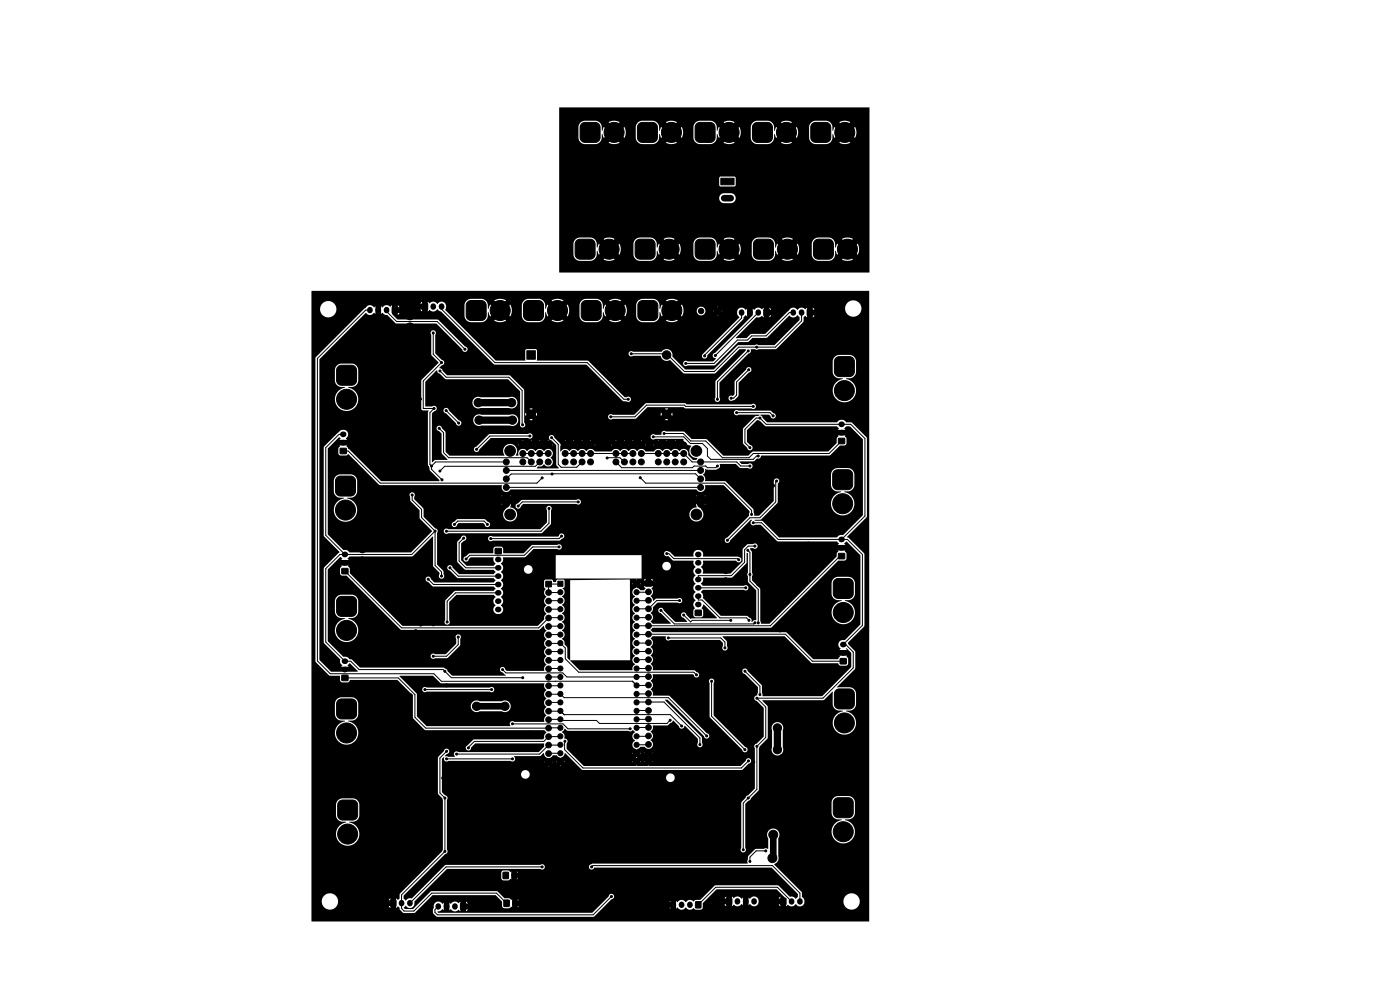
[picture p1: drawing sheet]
<svg xmlns="http://www.w3.org/2000/svg" width="420mm" height="297mm" viewBox="0 0 420 297" stroke-linecap="round" stroke-linejoin="round" font-family="sans-serif">
<g fill="#000" stroke="#000" stroke-width=".3">
<path d="M174.5 37.1l.8-.4h3.2a1.5 1.5 0 0 1 1.5 1.5v3a1.5 1.5 0 0 1-1.5 1.5h-3a1.5 1.5 0 0 1-1.5-1.5v-3.2zM191.7 37.1l.8-.4h3.2a1.5 1.5 0 0 1 1.5 1.5v3a1.5 1.5 0 0 1-1.5 1.5h-3a1.5 1.5 0 0 1-1.5-1.5v-3.2zM209 37.1l.8-.4h3.2a1.5 1.5 0 0 1 1.5 1.5v3a1.5 1.5 0 0 1-1.5 1.5h-3a1.5 1.5 0 0 1-1.5-1.5v-3.2zM226.2 37.1l.8-.4h3.2a1.5 1.5 0 0 1 1.5 1.5v3a1.5 1.5 0 0 1-1.5 1.5h-3a1.5 1.5 0 0 1-1.5-1.5v-3.2zM243.7 37.1l.8-.4h3.2a1.5 1.5 0 0 1 1.5 1.5v3a1.5 1.5 0 0 1-1.5 1.5h-3a1.5 1.5 0 0 1-1.5-1.5v-3.2zM216.2 53.4h4v2h-4zM173 72.1l.8-.4h3.2a1.5 1.5 0 0 1 1.5 1.5v3a1.5 1.5 0 0 1-1.5 1.5h-3a1.5 1.5 0 0 1-1.5-1.5v-3.2zM191 72.1l.8-.4h3.2a1.5 1.5 0 0 1 1.5 1.5v3a1.5 1.5 0 0 1-1.5 1.5h-3a1.5 1.5 0 0 1-1.5-1.5v-3.2zM209 72.1l.8-.4h3.2a1.5 1.5 0 0 1 1.5 1.5v3a1.5 1.5 0 0 1-1.5 1.5h-3a1.5 1.5 0 0 1-1.5-1.5v-3.2zM226.5 72.1l.8-.4h3.2a1.5 1.5 0 0 1 1.5 1.5v3a1.5 1.5 0 0 1-1.5 1.5h-3a1.5 1.5 0 0 1-1.5-1.5v-3.2zM244.5 72.1l.8-.4h3.2a1.5 1.5 0 0 1 1.5 1.5v3a1.5 1.5 0 0 1-1.5 1.5h-3a1.5 1.5 0 0 1-1.5-1.5v-3.2zM117.7 92h1.5v1.8h-1.5z"/>
<path d="M126.7 91h1.5v1.8h-1.5zM140.3 90.5l.9-.4h3.1a1.5 1.5 0 0 1 1.6 1.5v3a1.5 1.5 0 0 1-1.6 1.5h-3a1.5 1.5 0 0 1-1.5-1.5l.1-3.2zM157.5 90.5l.9-.4h3.1a1.5 1.5 0 0 1 1.5 1.5v3a1.5 1.5 0 0 1-1.5 1.5h-2.9a1.5 1.5 0 0 1-1.6-1.5l.1-3.2zM174.8 90.5l.9-.4h3.1a1.5 1.5 0 0 1 1.5 1.5v3a1.5 1.5 0 0 1-1.5 1.5h-3a1.5 1.5 0 0 1-1.4-1.5v-3.2zM191.8 90.5l.9-.4h3.1a1.5 1.5 0 0 1 1.5 1.5v3a1.5 1.5 0 0 1-1.5 1.5h-3a1.5 1.5 0 0 1-1.4-1.5v-3.2zM229.2 92.8h1.5v1.8h-1.5zM242.2 92.8h1.5v1.8h-1.5zM101.4 109.9l.9-.4h3.2a1.5 1.5 0 0 1 1.5 1.5v3a1.5 1.5 0 0 1-1.5 1.5h-3a1.5 1.5 0 0 1-1.5-1.5v-3.2zM158.1 105.1h2.5v2.6h-2.5zM250.7 107.3l.9-.4h3.2a1.5 1.5 0 0 1 1.5 1.5v3a1.5 1.5 0 0 1-1.5 1.5h-3a1.5 1.5 0 0 1-1.5-1.5v-3.2zM102.1 134.4h1.8v1.5h-1.8zM251.6 131.4h1.8v1.5h-1.8z"/>
<path d="M101.1 143.1l.9-.4h3.1a1.5 1.5 0 0 1 1.5 1.5v3a1.5 1.5 0 0 1-1.5 1.5h-3a1.5 1.5 0 0 1-1.5-1.5l.1-3.2zM250.2 141.2l.9-.4h3.2a1.5 1.5 0 0 1 1.5 1.5v3a1.5 1.5 0 0 1-1.5 1.5h-3a1.5 1.5 0 0 1-1.5-1.5v-3.2zM102.6 170.4h1.8v1.5h-1.8zM101.4 179.2l.9-.5h3.2a1.5 1.5 0 0 1 1.5 1.5v3a1.5 1.5 0 0 1-1.5 1.5h-3a1.5 1.5 0 0 1-1.5-1.5v-3.2zM148.6 164.4h1.8v1.5h-1.8zM163.7 174.2h1.7v1.7h-1.7zM167.3 174.2h1.6v1.5h-1.6zM193.7 174h1.7v1.7h-1.7zM251.6 165.9h1.8v1.5h-1.8zM250.4 173.8l.9-.4h3.2a1.5 1.5 0 0 1 1.5 1.5v3a1.5 1.5 0 0 1-1.5 1.5h-3a1.5 1.5 0 0 1-1.5-1.5v-3.2zM208.6 182.9h1.8v1.5h-1.8zM252.1 197.4h1.8v1.5h-1.8z"/>
<path d="M102.6 202.4h1.8v1.5h-1.8zM101.4 209.9l.9-.4h3.2a1.5 1.5 0 0 1 1.5 1.5v3a1.5 1.5 0 0 1-1.5 1.5h-3a1.5 1.5 0 0 1-1.5-1.5v-3.2zM250.7 206.9l.9-.4h3.2a1.5 1.5 0 0 1 1.5 1.5v3a1.5 1.5 0 0 1-1.5 1.5h-3a1.5 1.5 0 0 1-1.5-1.5v-3.2zM101.7 240.2l.9-.4h3.2a1.5 1.5 0 0 1 1.5 1.5v3a1.5 1.5 0 0 1-1.5 1.5h-3a1.5 1.5 0 0 1-1.5-1.5v-3.2zM250.4 239.5l.9-.4h3.2a1.5 1.5 0 0 1 1.5 1.5v3a1.5 1.5 0 0 1-1.5 1.5h-3a1.5 1.5 0 0 1-1.5-1.5v-3.2zM117.2 269.8h1.5v1.8h-1.5zM138.2 270.8h1.5v1.8h-1.5zM150.9 261.4h1.6v1.9h-1.6zM151.2 269.8h1.5v1.8h-1.5zM208.7 270.3h1.5v1.8h-1.5zM217.9 269.2h1.6v1.8h-1.6zM234.2 269.3h1.5v1.8h-1.5z"/>
<circle cx="184.2" cy="39.7" r="3"/>
<circle cx="201.4" cy="39.7" r="3"/>
<circle cx="218.7" cy="39.7" r="3"/>
<circle cx="235.9" cy="39.7" r="3"/>
<circle cx="253.4" cy="39.7" r="3"/>
<circle cx="182.7" cy="74.7" r="3"/>
<circle cx="200.7" cy="74.7" r="3"/>
<circle cx="218.7" cy="74.7" r="3"/>
<circle cx="236.2" cy="74.7" r="3"/>
<circle cx="254.2" cy="74.7" r="3"/>
<circle cx="123" cy="94.6" r="1.25"/>
<circle cx="123" cy="98" r="1.25"/>
<circle cx="130" cy="99.8" r=".3"/>
<circle cx="150" cy="93.1" r="3"/>
<circle cx="167.2" cy="93.1" r="3"/>
<circle cx="184.5" cy="93.1" r="3"/>
<circle cx="201.5" cy="93.1" r="3"/>
<circle cx="210.3" cy="93.2" r=".8"/>
<circle cx="215.3" cy="93.2" r=".8"/>
<circle cx="104" cy="119.7" r="3"/>
<circle cx="114.5" cy="103.7" r=".45"/>
<circle cx="114.7" cy="116.2" r=".45"/>
<circle cx="118.2" cy="113.9" r=".45"/>
<circle cx="119.5" cy="113.9" r=".45"/>
<circle cx="123" cy="107.9" r=".45"/>
<circle cx="126" cy="119.6" r=".45"/>
<circle cx="126.6" cy="106.2" r=".45"/>
<circle cx="130.5" cy="119.7" r=".45"/>
<circle cx="132" cy="111.2" r=".3"/>
<circle cx="132.5" cy="108.7" r=".3"/>
<circle cx="133.3" cy="106.2" r=".45"/>
<circle cx="139.5" cy="104.7" r=".3"/>
<circle cx="175.9" cy="111.6" r=".3"/>
<circle cx="181.7" cy="105.9" r=".3"/>
<circle cx="185.5" cy="110.8" r=".3"/>
<circle cx="188.5" cy="119.7" r=".3"/>
<circle cx="189.4" cy="106" r=".3"/>
<circle cx="190.5" cy="117.7" r=".3"/>
<circle cx="196.2" cy="108.2" r=".3"/>
<circle cx="200" cy="106.4" r="1.27"/>
<circle cx="205.7" cy="108.9" r=".3"/>
<circle cx="211.4" cy="106.7" r=".3"/>
<circle cx="214.6" cy="106.5" r=".3"/>
<circle cx="215.2" cy="119.7" r=".3"/>
<circle cx="219.3" cy="119.3" r=".3"/>
<circle cx="224.5" cy="105.2" r=".3"/>
<circle cx="224.6" cy="110.8" r=".3"/>
<circle cx="225.2" cy="108.7" r=".45"/>
<circle cx="227" cy="104" r=".3"/>
<circle cx="231" cy="108.7" r=".45"/>
<circle cx="233" cy="111.2" r=".45"/>
<circle cx="238" cy="104.9" r=".45"/>
<circle cx="238.2" cy="116.9" r=".45"/>
<circle cx="239.3" cy="104.8" r=".45"/>
<circle cx="239.4" cy="117" r=".45"/>
<circle cx="242" cy="114.7" r=".45"/>
<circle cx="253.3" cy="117.1" r="3"/>
<circle cx="106.2" cy="139.4" r="1"/>
<circle cx="108.2" cy="135.7" r="1"/>
<circle cx="115.2" cy="138.4" r=".45"/>
<circle cx="118.1" cy="126.2" r=".45"/>
<circle cx="119.4" cy="126.2" r=".45"/>
<circle cx="123.2" cy="120.7" r=".45"/>
<circle cx="127.5" cy="134.4" r=".45"/>
<circle cx="129.5" cy="139.7" r=".3"/>
<circle cx="130.2" cy="122.4" r=".3"/>
<circle cx="131" cy="134.4" r=".45"/>
<circle cx="131.8" cy="128.4" r=".3"/>
<circle cx="133.8" cy="123" r=".3"/>
<circle cx="137.6" cy="126.8" r=".3"/>
<circle cx="143" cy="134.7" r=".3"/>
<circle cx="143.5" cy="120.7" r="1.25"/>
<circle cx="143.7" cy="125.9" r="1.25"/>
<circle cx="151.9" cy="138.4" r=".89"/>
<circle cx="153" cy="135.1" r="1.6"/>
<circle cx="153.5" cy="120.7" r="1.25"/>
<circle cx="153.7" cy="125.9" r="1.25"/>
<circle cx="156.8" cy="127.3" r=".3"/>
<circle cx="156.8" cy="133.4" r=".89"/>
<circle cx="156.8" cy="138.4" r=".89"/>
<circle cx="156.8" cy="135.9" r=".89"/>
<circle cx="159" cy="130.7" r=".3"/>
<circle cx="159.3" cy="124.2" r="1.27"/>
<circle cx="159.4" cy="135.9" r=".89"/>
<circle cx="159.4" cy="133.4" r=".89"/>
<circle cx="159.4" cy="138.4" r=".89"/>
<circle cx="161.9" cy="135.9" r=".89"/>
<circle cx="161.9" cy="133.4" r=".89"/>
<circle cx="161.9" cy="138.4" r=".89"/>
<circle cx="164.5" cy="135.9" r=".89"/>
<circle cx="164.5" cy="133.4" r=".89"/>
<circle cx="164.5" cy="138.4" r=".89"/>
<circle cx="165.5" cy="131.2" r=".3"/>
<circle cx="169.5" cy="135.9" r=".89"/>
<circle cx="169.5" cy="133.4" r=".89"/>
<circle cx="169.5" cy="138.4" r=".89"/>
<circle cx="172.1" cy="133.4" r=".89"/>
<circle cx="172.1" cy="135.9" r=".89"/>
<circle cx="172.1" cy="138.4" r=".89"/>
<circle cx="174.6" cy="135.9" r=".89"/>
<circle cx="174.6" cy="133.4" r=".89"/>
<circle cx="174.6" cy="138.4" r=".89"/>
<circle cx="177.2" cy="133.4" r=".89"/>
<circle cx="177.2" cy="135.9" r=".89"/>
<circle cx="177.2" cy="138.4" r=".89"/>
<circle cx="180" cy="121.2" r=".3"/>
<circle cx="182.1" cy="137.3" r=".3"/>
<circle cx="183.2" cy="124.9" r=".3"/>
<circle cx="184.8" cy="138.4" r=".89"/>
<circle cx="184.8" cy="135.9" r=".89"/>
<circle cx="184.8" cy="133.4" r=".89"/>
<circle cx="187.3" cy="138.4" r=".89"/>
<circle cx="187.3" cy="135.9" r=".89"/>
<circle cx="187.3" cy="133.4" r=".89"/>
<circle cx="189.9" cy="133.4" r=".89"/>
<circle cx="189.9" cy="135.9" r=".89"/>
<circle cx="189.9" cy="138.4" r=".89"/>
<circle cx="192.4" cy="138.4" r=".89"/>
<circle cx="192.4" cy="135.9" r=".89"/>
<circle cx="192.4" cy="133.4" r=".89"/>
<circle cx="196" cy="130.9" r=".3"/>
<circle cx="197.5" cy="138.4" r=".89"/>
<circle cx="197.5" cy="135.9" r=".89"/>
<circle cx="197.5" cy="133.4" r=".89"/>
<circle cx="199.2" cy="129.9" r=".3"/>
<circle cx="200" cy="124.2" r="1.27"/>
<circle cx="200" cy="133.4" r=".89"/>
<circle cx="200" cy="138.4" r=".89"/>
<circle cx="200" cy="135.9" r=".89"/>
<circle cx="202.6" cy="133.4" r=".89"/>
<circle cx="202.6" cy="138.4" r=".89"/>
<circle cx="202.6" cy="135.9" r=".89"/>
<circle cx="205.1" cy="133.4" r=".89"/>
<circle cx="205.1" cy="138.4" r=".89"/>
<circle cx="205.1" cy="135.9" r=".89"/>
<circle cx="208.9" cy="135.1" r="1.6"/>
<circle cx="210.2" cy="138.4" r=".89"/>
<circle cx="215.2" cy="139.7" r=".3"/>
<circle cx="219.5" cy="134.4" r="1"/>
<circle cx="221" cy="123.7" r=".3"/>
<circle cx="225" cy="134.2" r=".3"/>
<circle cx="225" cy="139.7" r=".3"/>
<circle cx="225.7" cy="128.7" r=".45"/>
<circle cx="226" cy="121.8" r=".3"/>
<circle cx="227.5" cy="136.7" r=".3"/>
<circle cx="228" cy="125.3" r=".3"/>
<circle cx="230" cy="130.2" r=".45"/>
<circle cx="231.9" cy="124.6" r=".3"/>
<circle cx="234.5" cy="123.2" r=".45"/>
<circle cx="237.4" cy="139.2" r=".45"/>
<circle cx="238.6" cy="139.2" r=".45"/>
<circle cx="241.3" cy="129.4" r=".45"/>
<circle cx="103.6" cy="152.9" r="3"/>
<circle cx="116.2" cy="151.2" r=".45"/>
<circle cx="118.7" cy="148.7" r=".45"/>
<circle cx="119.9" cy="148.6" r=".45"/>
<circle cx="123.5" cy="142.4" r=".45"/>
<circle cx="123.7" cy="148.4" r=".3"/>
<circle cx="125" cy="154.7" r=".45"/>
<circle cx="130" cy="155.2" r=".45"/>
<circle cx="130.5" cy="159.2" r=".3"/>
<circle cx="132" cy="141.2" r=".3"/>
<circle cx="132.6" cy="143.8" r=".3"/>
<circle cx="133" cy="156.7" r=".45"/>
<circle cx="133.9" cy="159.2" r=".3"/>
<circle cx="136.3" cy="157.2" r=".3"/>
<circle cx="146.2" cy="157.2" r=".3"/>
<circle cx="151.9" cy="151.1" r=".89"/>
<circle cx="151.9" cy="148.6" r=".89"/>
<circle cx="151.9" cy="146.1" r=".89"/>
<circle cx="151.9" cy="143.5" r=".89"/>
<circle cx="151.9" cy="141" r=".89"/>
<circle cx="153" cy="154.2" r="1.6"/>
<circle cx="155.5" cy="151.7" r=".3"/>
<circle cx="162.6" cy="143.2" r=".3"/>
<circle cx="164.7" cy="152.4" r=".3"/>
<circle cx="165.6" cy="142.1" r=".3"/>
<circle cx="173.5" cy="150.4" r=".3"/>
<circle cx="192.1" cy="143.2" r=".3"/>
<circle cx="208.9" cy="154.2" r="1.6"/>
<circle cx="210.2" cy="143.5" r=".89"/>
<circle cx="210.2" cy="141" r=".89"/>
<circle cx="210.2" cy="148.6" r=".89"/>
<circle cx="210.2" cy="146.1" r=".89"/>
<circle cx="210.2" cy="151.1" r=".89"/>
<circle cx="219.5" cy="141.2" r="1"/>
<circle cx="224.7" cy="143.7" r=".45"/>
<circle cx="225.5" cy="154.2" r=".3"/>
<circle cx="226" cy="156.7" r=".3"/>
<circle cx="228" cy="143.7" r=".45"/>
<circle cx="228" cy="159.7" r=".4"/>
<circle cx="228" cy="158.4" r=".4"/>
<circle cx="231.9" cy="145.5" r=".45"/>
<circle cx="233" cy="144.2" r=".3"/>
<circle cx="233.5" cy="157.7" r=".45"/>
<circle cx="237.2" cy="151.7" r=".45"/>
<circle cx="238.4" cy="151.7" r=".45"/>
<circle cx="242" cy="148.9" r=".45"/>
<circle cx="252.8" cy="151" r="3"/>
<circle cx="105" cy="175.2" r="1"/>
<circle cx="108" cy="172.2" r="1"/>
<circle cx="108.7" cy="164.7" r="1"/>
<circle cx="108.7" cy="167.9" r="1"/>
<circle cx="115" cy="172.7" r=".45"/>
<circle cx="118.7" cy="160.6" r=".45"/>
<circle cx="119.9" cy="160.6" r=".45"/>
<circle cx="123.7" cy="176.7" r=".45"/>
<circle cx="126.4" cy="170.1" r=".45"/>
<circle cx="128.5" cy="173.6" r=".3"/>
<circle cx="129" cy="171.7" r=".45"/>
<circle cx="132.5" cy="172.7" r=".3"/>
<circle cx="135" cy="170.2" r=".3"/>
<circle cx="139.1" cy="161.3" r=".3"/>
<circle cx="139.8" cy="167.5" r=".3"/>
<circle cx="147.2" cy="161.4" r=".3"/>
<circle cx="164.6" cy="177.6" r=".85"/>
<circle cx="167.7" cy="163.9" r=".3"/>
<circle cx="168.1" cy="177.5" r=".76"/>
<circle cx="168.5" cy="160.7" r=".3"/>
<circle cx="191" cy="177.5" r=".76"/>
<circle cx="191" cy="174.9" r=".76"/>
<circle cx="194.5" cy="177.4" r=".85"/>
<circle cx="194.5" cy="179.9" r=".85"/>
<circle cx="200" cy="165.9" r=".3"/>
<circle cx="203.9" cy="180" r=".3"/>
<circle cx="217.7" cy="173.9" r=".75"/>
<circle cx="217.7" cy="171.2" r=".75"/>
<circle cx="218.2" cy="161.9" r=".3"/>
<circle cx="221.6" cy="167.8" r=".3"/>
<circle cx="223.7" cy="176.2" r=".3"/>
<circle cx="224.3" cy="164.9" r=".3"/>
<circle cx="225" cy="172.2" r=".3"/>
<circle cx="226.5" cy="163.7" r=".3"/>
<circle cx="227.5" cy="173.9" r=".4"/>
<circle cx="227.5" cy="175.2" r=".4"/>
<circle cx="232.7" cy="177.2" r=".45"/>
<circle cx="237.6" cy="170.9" r=".45"/>
<circle cx="238.8" cy="170.9" r=".45"/>
<circle cx="242.5" cy="162.9" r=".45"/>
<circle cx="258.2" cy="162.2" r="1"/>
<circle cx="104" cy="188.9" r="3"/>
<circle cx="115.7" cy="185.9" r=".45"/>
<circle cx="118.3" cy="195.4" r=".45"/>
<circle cx="118.6" cy="182.9" r=".45"/>
<circle cx="119.6" cy="195.3" r=".45"/>
<circle cx="119.8" cy="182.9" r=".45"/>
<circle cx="124.7" cy="189.2" r=".45"/>
<circle cx="126.2" cy="187.2" r=".45"/>
<circle cx="130" cy="187.1" r=".45"/>
<circle cx="130" cy="196.7" r=".3"/>
<circle cx="134.1" cy="186.4" r=".3"/>
<circle cx="137.5" cy="190.9" r=".3"/>
<circle cx="164.6" cy="185.2" r=".85"/>
<circle cx="164.6" cy="190.3" r=".85"/>
<circle cx="164.6" cy="182.7" r=".85"/>
<circle cx="164.6" cy="192.8" r=".85"/>
<circle cx="164.6" cy="197.9" r=".85"/>
<circle cx="164.6" cy="195.4" r=".85"/>
<circle cx="164.6" cy="187.7" r=".85"/>
<circle cx="164.6" cy="180.1" r=".85"/>
<circle cx="168.1" cy="187.6" r=".76"/>
<circle cx="168.1" cy="195.3" r=".76"/>
<circle cx="168.1" cy="180" r=".76"/>
<circle cx="168.1" cy="197.8" r=".76"/>
<circle cx="168.1" cy="182.6" r=".76"/>
<circle cx="168.1" cy="190.2" r=".76"/>
<circle cx="168.1" cy="192.7" r=".76"/>
<circle cx="168.1" cy="185.1" r=".76"/>
<circle cx="191" cy="190.2" r=".76"/>
<circle cx="191" cy="197.8" r=".76"/>
<circle cx="191" cy="195.3" r=".76"/>
<circle cx="191" cy="187.6" r=".76"/>
<circle cx="191" cy="185.1" r=".76"/>
<circle cx="191" cy="180" r=".76"/>
<circle cx="191" cy="182.6" r=".76"/>
<circle cx="191" cy="192.7" r=".76"/>
<circle cx="194.5" cy="187.5" r=".85"/>
<circle cx="194.5" cy="195.2" r=".85"/>
<circle cx="194.5" cy="190.1" r=".85"/>
<circle cx="194.5" cy="182.5" r=".85"/>
<circle cx="194.5" cy="197.7" r=".85"/>
<circle cx="194.5" cy="185" r=".85"/>
<circle cx="194.5" cy="192.6" r=".85"/>
<circle cx="198.3" cy="182.9" r=".3"/>
<circle cx="200.5" cy="191.2" r=".3"/>
<circle cx="205.1" cy="184.3" r=".3"/>
<circle cx="217.5" cy="194.2" r=".3"/>
<circle cx="219.2" cy="185.9" r=".3"/>
<circle cx="224.7" cy="185.9" r=".3"/>
<circle cx="226" cy="195.2" r=".45"/>
<circle cx="226.5" cy="186.7" r=".3"/>
<circle cx="227.5" cy="186.7" r=".3"/>
<circle cx="228.5" cy="195.2" r=".45"/>
<circle cx="234" cy="188.9" r=".45"/>
<circle cx="237.7" cy="183.1" r=".45"/>
<circle cx="238.9" cy="183.1" r=".45"/>
<circle cx="241.7" cy="180.7" r=".45"/>
<circle cx="243" cy="193.2" r=".45"/>
<circle cx="247.2" cy="195.7" r="1"/>
<circle cx="253" cy="183.6" r="3"/>
<circle cx="104" cy="219.7" r="3"/>
<circle cx="114.5" cy="204.4" r=".45"/>
<circle cx="115.7" cy="218.2" r=".45"/>
<circle cx="118.2" cy="214.6" r=".45"/>
<circle cx="119.5" cy="214.6" r=".45"/>
<circle cx="123.2" cy="208.4" r=".45"/>
<circle cx="127.5" cy="206.7" r=".3"/>
<circle cx="128.2" cy="204.7" r=".45"/>
<circle cx="133.5" cy="201.2" r=".3"/>
<circle cx="134" cy="205.4" r=".45"/>
<circle cx="143" cy="211.7" r="1.25"/>
<circle cx="147.5" cy="206.7" r=".3"/>
<circle cx="150.8" cy="200.7" r=".3"/>
<circle cx="151.5" cy="211.7" r="1.25"/>
<circle cx="153.7" cy="216.9" r=".3"/>
<circle cx="156.8" cy="203.1" r=".3"/>
<circle cx="158.7" cy="214.9" r="1"/>
<circle cx="164.6" cy="213.1" r=".85"/>
<circle cx="164.6" cy="203" r=".85"/>
<circle cx="164.6" cy="200.4" r=".85"/>
<circle cx="164.6" cy="208.1" r=".85"/>
<circle cx="164.6" cy="210.6" r=".85"/>
<circle cx="164.6" cy="205.5" r=".85"/>
<circle cx="164.6" cy="215.7" r=".85"/>
<circle cx="164.6" cy="218.2" r=".85"/>
<circle cx="168.1" cy="218.1" r=".76"/>
<circle cx="168.1" cy="215.6" r=".76"/>
<circle cx="168.1" cy="213" r=".76"/>
<circle cx="168.1" cy="200.3" r=".76"/>
<circle cx="168.1" cy="208" r=".76"/>
<circle cx="168.1" cy="205.4" r=".76"/>
<circle cx="168.1" cy="210.5" r=".76"/>
<circle cx="168.1" cy="202.9" r=".76"/>
<circle cx="189" cy="218.4" r=".3"/>
<circle cx="191" cy="215.6" r=".76"/>
<circle cx="191" cy="218.1" r=".76"/>
<circle cx="191" cy="213" r=".76"/>
<circle cx="191" cy="200.3" r=".76"/>
<circle cx="191" cy="208" r=".76"/>
<circle cx="191" cy="205.4" r=".76"/>
<circle cx="191" cy="210.5" r=".76"/>
<circle cx="191" cy="202.9" r=".76"/>
<circle cx="194.5" cy="218" r=".85"/>
<circle cx="194.5" cy="215.5" r=".85"/>
<circle cx="194.5" cy="200.2" r=".85"/>
<circle cx="194.5" cy="210.4" r=".85"/>
<circle cx="194.5" cy="205.3" r=".85"/>
<circle cx="194.5" cy="212.9" r=".85"/>
<circle cx="194.5" cy="202.8" r=".85"/>
<circle cx="194.5" cy="207.9" r=".85"/>
<circle cx="201" cy="215.9" r=".3"/>
<circle cx="204.5" cy="217.6" r=".3"/>
<circle cx="208.9" cy="202.3" r=".3"/>
<circle cx="213.5" cy="204.2" r=".3"/>
<circle cx="223.5" cy="201.2" r=".3"/>
<circle cx="225.5" cy="207.4" r=".45"/>
<circle cx="227.1" cy="209.2" r=".3"/>
<circle cx="228" cy="208.2" r=".3"/>
<circle cx="229.2" cy="207.4" r=".45"/>
<circle cx="233" cy="211.4" r=".45"/>
<circle cx="233.2" cy="218.2" r="1.25"/>
<circle cx="238" cy="205.2" r=".45"/>
<circle cx="238.1" cy="217.6" r=".45"/>
<circle cx="239.2" cy="205.2" r=".45"/>
<circle cx="239.3" cy="217.7" r=".45"/>
<circle cx="241.9" cy="214.8" r=".45"/>
<circle cx="244.2" cy="200.7" r="1"/>
<circle cx="253.3" cy="216.7" r="3"/>
<circle cx="115" cy="233.2" r=".45"/>
<circle cx="118.3" cy="227.6" r=".45"/>
<circle cx="119.6" cy="227.7" r=".45"/>
<circle cx="123.7" cy="237.4" r=".45"/>
<circle cx="124.5" cy="221.4" r=".45"/>
<circle cx="130" cy="233.2" r=".45"/>
<circle cx="131.5" cy="220.6" r=".45"/>
<circle cx="133" cy="233.2" r=".45"/>
<circle cx="133.5" cy="239.2" r=".3"/>
<circle cx="134" cy="227.4" r=".3"/>
<circle cx="134" cy="225.2" r=".3"/>
<circle cx="134.5" cy="220.7" r=".45"/>
<circle cx="137" cy="226" r=".3"/>
<circle cx="140.5" cy="224.1" r=".3"/>
<circle cx="153.7" cy="227.4" r=".3"/>
<circle cx="158.7" cy="220.2" r="1"/>
<circle cx="164.6" cy="223.3" r=".85"/>
<circle cx="164.6" cy="220.8" r=".85"/>
<circle cx="164.6" cy="228.4" r=".85"/>
<circle cx="164.6" cy="225.8" r=".85"/>
<circle cx="168.1" cy="225.7" r=".76"/>
<circle cx="168.1" cy="223.2" r=".76"/>
<circle cx="168.1" cy="228.3" r=".76"/>
<circle cx="168.1" cy="220.7" r=".76"/>
<circle cx="169.5" cy="222.2" r=".3"/>
<circle cx="191" cy="225.7" r=".76"/>
<circle cx="191" cy="220.7" r=".76"/>
<circle cx="191" cy="223.2" r=".76"/>
<circle cx="191" cy="228.3" r=".76"/>
<circle cx="194.5" cy="225.6" r=".85"/>
<circle cx="194.5" cy="228.2" r=".85"/>
<circle cx="194.5" cy="220.6" r=".85"/>
<circle cx="194.5" cy="223.1" r=".85"/>
<circle cx="210" cy="223.2" r=".3"/>
<circle cx="212" cy="220.6" r=".3"/>
<circle cx="216.5" cy="228.2" r="1"/>
<circle cx="216.5" cy="232.4" r="1"/>
<circle cx="223.5" cy="224.7" r=".3"/>
<circle cx="224.5" cy="239.2" r=".3"/>
<circle cx="224.5" cy="228" r=".3"/>
<circle cx="226" cy="228.4" r=".45"/>
<circle cx="227.1" cy="223.7" r=".3"/>
<circle cx="229.2" cy="228.4" r=".45"/>
<circle cx="233.2" cy="224.7" r="1.25"/>
<circle cx="234.5" cy="226.7" r=".45"/>
<circle cx="237.5" cy="236.7" r=".45"/>
<circle cx="238.7" cy="236.7" r=".45"/>
<circle cx="244.2" cy="228.2" r=".45"/>
<circle cx="104.3" cy="250" r="3"/>
<circle cx="116.5" cy="246.4" r=".45"/>
<circle cx="118.4" cy="243.6" r=".45"/>
<circle cx="119" cy="256.2" r=".45"/>
<circle cx="119.8" cy="243.6" r=".45"/>
<circle cx="120.3" cy="256.1" r=".45"/>
<circle cx="125.2" cy="249.9" r=".45"/>
<circle cx="129.4" cy="249.7" r=".45"/>
<circle cx="131.5" cy="251.2" r=".45"/>
<circle cx="133.5" cy="255.2" r=".3"/>
<circle cx="154.2" cy="240.7" r=".75"/>
<circle cx="162.6" cy="259.8" r=".3"/>
<circle cx="177.5" cy="259.8" r=".3"/>
<circle cx="223" cy="254.7" r=".3"/>
<circle cx="225" cy="245.2" r=".45"/>
<circle cx="225" cy="258.2" r=".3"/>
<circle cx="229.1" cy="243.7" r=".45"/>
<circle cx="229.7" cy="255" r=".3"/>
<circle cx="231.7" cy="257.2" r="1.35"/>
<circle cx="232" cy="250.2" r="1.35"/>
<circle cx="232.7" cy="242.9" r=".45"/>
<circle cx="234.5" cy="259.7" r=".45"/>
<circle cx="237.6" cy="249.7" r=".45"/>
<circle cx="239" cy="249.7" r=".45"/>
<circle cx="242" cy="246.4" r=".45"/>
<circle cx="253" cy="249.3" r="3"/>
<circle cx="183.4" cy="268.7" r=".3"/>
<circle cx="223" cy="261.7" r=".45"/>
<circle cx="227" cy="261.7" r=".45"/>
<circle cx="244.2" cy="260.2" r=".45"/>
</g>
<g fill="none" stroke="#000" stroke-width="1.7">
<path d="M111 92.8v.3M113.5 92.8v.3M116 92.8v.3M130 91.8v.2M132.5 91.8v.2M222.5 93.5v.3M225 93.5v.3M227.5 93.5v.3M238 93.5v.3M240.5 93.5v.3M102.8 132.7h.3M102.8 130.2h.3"/>
<path d="M252.3 129.7h.3M252.3 127.2h.3M103.3 168.7h.3M103.3 166.2h.3M149.3 167.7h.3M149.3 170.2h.3M149.3 172.7h.3M149.3 175.2h.3M149.3 177.7h.3M209.3 178.7h.3M209.3 176.2h.3M209.3 173.7h.3"/>
<path d="M209.3 171.2h.3M209.3 168.7h.3M209.3 166.2h.3M252.3 164.2h.3M252.3 161.7h.3M103.3 198.2h.3M149.3 180.2h.3M149.3 182.7h.3M209.3 181.2h.3M252.8 195.7h.3M252.8 193.2h.3M103.3 200.7h.3"/>
<path d="M120.5 270.5v.3M123 270.5v.3M131.5 271.5v.3M134 271.5v.3M136.5 271.5v.3M154.2 262.2v.3M154.5 270.6v.3M202 271v.3M204.5 271v.3M207 271v.3M221.2 270v.3M223.7 270v.3"/>
<path d="M226.2 270v.3M237.5 270v.3M240 270v.3"/>
</g>
<path d="M217.2 59.4h2M143 211.7h8.5M232 250.2v6.7l-.3 .3" fill="none" stroke="#000" stroke-width="2"/>
<path d="M143.5 120.7h10M143.7 125.9h10M233.2 218.2v6.5" fill="none" stroke="#000" stroke-width="2.2"/>
<g fill="none" stroke="#000" stroke-width=".3">
<path d="M111 92.9h-1.3l-14.5 14.5v90.7l3.9 3.8h31.1l2.2 2.3h57.3M116 92.9v.5l3 3h12.2l8.3 8.3M130 99.8v6.4l2.5 2.5-5.5 5.5v8.2h3.2l-1.2 1.3v15.5l.5 .5M132.5 91.9v.8l16 16h27.7l11 11h1.3M222.5 93.7v1.6l-11.1 11.1v.3M227.5 93.7l-12.9 12.8M238 93.7h-1.2l-7 7h-4.3l-1.3 1.2h-3l-7 7h-8.5M240.5 93.7v2.5l-7.9 7.8h-11l-7.3 7.3h-9l-5.3-5.3h-10.6M132 111.2l1.9 1.9h18.8l3.9 3.9 .2 10.3M224.5 105.2l-9.3 9.2v5.3M224.6 110.8l-3.6 3.7v3.9l-1 .9h-.7M103 130.2h-1.3l-4 4v26.2l5.8 5.8"/>
<path d="M103 135.2h1.4l9.7 9.6h47l1.5-1.6M129.5 139.7v1l3.1 3.1M131.8 128.4l1.3 1.3v5.9l1.5 1.6h23.5l1.3 1.2M133.8 123l3.8 3.8M151.9 138.4h-21.2l-1.2 1.3M156.8 135.9h7.7M159 130.7h-12l-4 4M161.9 138.5l-1.3 1.2h-27.2l-1.4 1.5M161.9 138.4v.1M165.5 131.2l2 2v6l.8 .8h4.7l1.6-1.6M169.5 135.9h20.4M182.1 137.3l3.9-.1 1.3 1.2"/>
<path d="M184.8 138.4l1.7 1.8h21.2l.5-.5h3.5l.5 .5h2.5l.5-.5M192.4 135.9h12.7l2.5 2.5h13.4l1.2 1.3h2.8M196 130.9h9.1l2 2h3.6l1.5 1.5v2.3l1 1h12.8l1-1h.5M199.2 129.9h5.8l2.2 2.3h4.5l5 5h8l1.3-1.3h22.7l3.8-3.7M221 123.7h10l.9 .9M225 134.2l-1.5-1.5v-4l3.3-3.4h1.2l1.8 1.9h25.4l4.3 4.2v23.3l-7 7M226 121.8h-20.3l-.4-.4h-11.3l-3.5 3.5h-7.3M123.7 148.4v1.5l2.8 2.8v2.4l4 4.1M130.5 159.2l-7 7h-21.5l-4.3 4.2v22l6.3 6.3M130.5 159.2v10.3l2 1.9v1.3M136.3 157.2l1-1h7.9l1 1M151.9 141h58.3"/>
<path d="M151.9 143.5l1.5-1.4 12.3-.1h43l1.5 1.5M151.9 146.1h58.3M164.7 152.4v4.4l-2.4 2.4h-28.4M173.5 150.4h-16.8l-1.2 1.3M192.1 143.2l1.6 1.6h23.6l8.2 8.1v1.3M226 156.7h2.4l5 5h20.8l4.5 4.5v21.2l-5.7 5.8h.7l2.3 2.2v4.8l-9.1 9h-19.8l2.6 2.7v9.1l-2.6 2.7v12.9l-4.1 4.1v14M233 144.2l-.3 .2v6l-4.7 4.8h-3l-6.8 6.7M103.5 171.2l17 17h41.1l3.1-3.1h3.4M128.5 173.6l1.5 1.6h19.5M135 170.2h.1M135 170.2l2.5 2.5h12M139.1 161.3l-1.4 1.4v5.5l2 2h9.8"/>
<path d="M149.5 177.7h-12.8l-2.6 2.5v6.2M167.7 163.9h-7.9l-2.5 2.5h-16.4l-1.1 1.1M168.1 175h-3.5v2.6l3.5-.1M168.5 160.7l-.8 .7h-20.5M194.5 179.9l-3.5 .1M194.5 177.4l-3.5 .1M200 165.9h.6l1.5 1.5h19.2l.3 .4M203.9 180h-6.9l-2.5 2.5-3.5 .1M209.5 178.7v1.1h1.1l5.4 5.4h8l.7 .7M209.5 176.2h14.2M224.3 164.9l.7 .7v8.6l2.5 2.5v10M226.5 163.7h-2l-1.1 1.1v3.7l-4 4h-9.9v1.2"/>
<path d="M252.5 166.7h-.5l-20.9 20.8-40.1 .2M103.5 198.2h1.7l2.5 2.5h25.2l2.5 2.4h21.4M137.5 190.9v2.3l-3.5 3.5h-4M164.6 192.8l3.5-.1 1.5 1.5v3.2l4 4.1h34.5l.8 .8M168.1 195.3l-3.5 .1M168.1 190.2l-3.5 .1M168.1 187.7h-3.5M168.1 180l-3.5 .1M168.1 182.6l-3.5 .1M168.1 197.8l-3.5 .1M191 190.2l44.6-.1 8.1 8.1h9.3M194.5 195.2l-3.5 .1"/>
<path d="M194.5 197.7l-3.5 .1M194.5 192.6l-3.5 .1M194.5 185l-3.5 .1M198.3 182.9l4 4.1h23.8l.4-.3M200.5 191.2h15.7l1.3 1.2v1.8M205.1 184.3l2.1 2.1 .4-.5h11.6M103.5 203.2h16l5 5v6.8l3.2 3.2 40.4-.1M127.5 206.7h20M150.8 200.7l1 1h17l1.2 1.2 24.5-.1M153.7 216.9l15.2 .1 1.5 1.4h18.6M164.6 215.7l3.5-.1 .3 .3h10.5l.9 .9h20.3l.9-.9M164.6 213.1h3.5l1.2 1.2"/>
<path d="M164.6 208.1l3.5-.1 1.1 1.1h31.3l11.5 11.5M168.1 202.9l-3.5 .1M168.1 210.5l-3.5 .1M168.1 200.4h-3.5M168.1 205.4l-3.5 .1M169.2 214.2h31.9l3.4 3.4M189.7 204.2l1.3 1.2 3.5-.1M191 210.5l8.2-.1 10.8 10.8v2M194.5 215.5l-3.5 .1M194.5 200.2l-3.5 .2M194.5 212.9l-3.5 .2M194.5 207.9l-3.5 .1"/>
<path d="M194.5 218l-3.5 .1M213.5 204.2v10.5l10 10M223.5 201.2l4.5 4.5v2.5M134 225.2l-2 2v10.5l1.5 1.5v16l-13 13v4.1l.7 .7h3l5.3-5.3h19.4l3.1 3M134 227.4h19.7M168.1 225.8h-3.5M168.1 223.2l-3.5 .1-2.7 2.7h-24.9M168.1 220.7l-3.5 .1-1.5 1.4h-20.8l-1.8 1.9M169.5 222.2l-.1 2.5 5.5 5.5h47.5l2.1-2.2M191.1 220.6l-.1 .1 3.5-.1M194.5 223.2h-3.5M194.5 223.1v.1"/>
<path d="M162.6 259.8h-28.8l-10.8 10.9M177.5 259.8l.4-.4h53.8l8.3 8.3v2.5M229.7 255h-2.8l-1.9 1.9v1.3M183.4 268.7l-5.5 5.5h-46.7l-.7-.8v-.7l1-1M237.5 270.2l-4.3-4.3h-18.5l-5.2 5.3"/>
</g>
<path d="M167.8 32.2l93 .1v49.4h-93l-.1-8.6h4.3v3.4a2 2 0 0 0 2 1.7l3.6-.1a2 2 0 0 0 1.4-1.8l.1-1.1 .5 1.1 1-.9a2.25 2.25 0 0 0 1.4 1.4l-.9 1 .1 .1a3.5 3.5 0 0 0 3.2-.1l-1-1a2.25 2.25 0 0 0 1.5-1.4l.9 .9 .1-.1a3.5 3.5 0 0 0 0-3.1h4.1v3.2a1.99 1.99 0 0 0 2 1.9l3.6-.1a2 2 0 0 0 1.4-1.8l.1-1.1 .5 1.1 1-.9a2.25 2.25 0 0 0 1.4 1.4l-.9 1 .1 .1a3.5 3.5 0 0 0 3.2-.1l-1-1a2.25 2.25 0 0 0 1.5-1.4l.9 .9 .1-.1a3.5 3.5 0 0 0 0-3.1h4.1v3.2a1.99 1.99 0 0 0 2 1.9l3.6-.1a2 2 0 0 0 1.4-1.8l.1-1.1 .5 1.1 1-.9a2.25 2.25 0 0 0 1.4 1.4l-.9 1 .1 .1a3.5 3.5 0 0 0 3.2-.1l-1-1a2.25 2.25 0 0 0 1.5-1.4l.9 .9 .1-.1a3.5 3.5 0 0 0 0-3.1h3.6v3.2a1.99 1.99 0 0 0 2 1.9l3.6-.1a2 2 0 0 0 1.4-1.8l.1-1.1 .5 1.1 1-.9a2.25 2.25 0 0 0 1.4 1.4l-.9 1 .1 .1a3.5 3.5 0 0 0 3.2-.1l-1-1a2.25 2.25 0 0 0 1.5-1.4l.9 .9 .1-.1a3.5 3.5 0 0 0 0-3.1h4.1v3.2a1.99 1.99 0 0 0 2 1.9l3.6-.1a2 2 0 0 0 1.4-1.8l.1-1.1 .5 1.1 1-.9a2.25 2.25 0 0 0 1.4 1.4l-.9 1 .1 .1a3.5 3.5 0 0 0 3.2-.1l-1-1a2.25 2.25 0 0 0 1.5-1.4l.9 .9 .1-.1a3.5 3.5 0 0 0-.1-3.2l-.9 1a2.25 2.25 0 0 0-1.5-1.5l1-.9-.2-.1a3.5 3.5 0 0 0-3.1 .1l.9 .9a2.25 2.25 0 0 0-1.4 1.5l-1-1-.5 1.2-.1-1.1a1.99 1.99 0 0 0-1.9-1.9h-3.4a2 2 0 0 0-1.7 1.9l-4.2-.1-.9 1a2.25 2.25 0 0 0-1.5-1.5l1-.9-.2-.1a3.5 3.5 0 0 0-3.1 .1l.9 .9a2.25 2.25 0 0 0-1.4 1.5l-1-1-.5 1.2-.1-1.1a1.99 1.99 0 0 0-1.9-1.9h-3.4a2 2 0 0 0-1.7 1.9l-3.7-.1-.9 1a2.25 2.25 0 0 0-1.5-1.5l1-.9-.2-.1a3.5 3.5 0 0 0-3.1 .1l.9 .9a2.25 2.25 0 0 0-1.4 1.5l-1-1-.5 1.2-.1-1.1a1.99 1.99 0 0 0-1.9-1.9h-3.4a2 2 0 0 0-1.7 1.9l-4.2-.1-.9 1a2.25 2.25 0 0 0-1.5-1.5l1-.9-.2-.1a3.5 3.5 0 0 0-3.1 .1l.9 .9a2.25 2.25 0 0 0-1.4 1.5l-1-1-.5 1.2-.1-1.1a1.99 1.99 0 0 0-1.9-1.9h-3.4a2 2 0 0 0-1.7 1.9l-4.2-.1-.9 1a2.25 2.25 0 0 0-1.5-1.5l1-.9-.2-.1a3.5 3.5 0 0 0-3.1 .1l.9 .9a2.25 2.25 0 0 0-1.4 1.5l-1-1-.5 1.2-.1-1.1a1.99 1.99 0 0 0-1.9-1.9h-3.4a2 2 0 0 0-1.7 1.9h-4.3v-13.8h48l.3 .9 .7 .6 2.6 .1a1.5 1.5 0 0 0 1.4-1.5 1.5 1.5 0 0 0-1.4-1.5h-2.3a1.48 1.48 0 0 0-1.3 1.4h-48v-5.9h48v2l.3 .4 4.3 .1 .4-.4v-2.2l-.4-.4h-4.1l-.5 .5h-48v-15.3h5.8v3.2a1.99 1.99 0 0 0 2 1.9l3.6-.1a2 2 0 0 0 1.4-1.8l.1-1.1 .5 1.1 1-.9a2.25 2.25 0 0 0 1.4 1.4l-.9 1 .1 .1a3.5 3.5 0 0 0 3.2-.1l-1-1a2.25 2.25 0 0 0 1.5-1.4l.9 .9 .1-.1a3.5 3.5 0 0 0 0-3.1h3.3v3.2a1.99 1.99 0 0 0 2 1.9l3.6-.1a2 2 0 0 0 1.4-1.8l.1-1.1 .5 1.1 1-.9a2.25 2.25 0 0 0 1.4 1.4l-.9 1 .1 .1a3.5 3.5 0 0 0 3.2-.1l-1-1a2.25 2.25 0 0 0 1.5-1.4l.9 .9 .1-.1a3.5 3.5 0 0 0 0-3.1h3.4v3.2a1.99 1.99 0 0 0 2 1.9l3.6-.1a2 2 0 0 0 1.4-1.8l.1-1.1 .5 1.1 1-.9a2.25 2.25 0 0 0 1.4 1.4l-.9 1 .1 .1a3.5 3.5 0 0 0 3.2-.1l-1-1a2.25 2.25 0 0 0 1.5-1.4l.9 .9 .1-.1a3.5 3.5 0 0 0 0-3.1h3.3v3.2a1.99 1.99 0 0 0 2 1.9l3.6-.1a2 2 0 0 0 1.4-1.8l.1-1.1 .5 1.1 1-.9a2.25 2.25 0 0 0 1.4 1.4l-.9 1 .1 .1a3.5 3.5 0 0 0 3.2-.1l-1-1a2.25 2.25 0 0 0 1.5-1.4l.9 .9 .1-.1a3.5 3.5 0 0 0 0-3.1h3.6v3.2a1.99 1.99 0 0 0 2 1.9l3.6-.1a2 2 0 0 0 1.4-1.8l.1-1.1 .5 1.1 1-.9a2.25 2.25 0 0 0 1.4 1.4l-.9 1 .1 .1a3.5 3.5 0 0 0 3.2-.1l-1-1a2.25 2.25 0 0 0 1.5-1.4l.9 .9 .1-.1a3.5 3.5 0 0 0-.1-3.2l-.9 1a2.25 2.25 0 0 0-1.5-1.5l1-.9-.2-.1a3.5 3.5 0 0 0-3.1 .1l.9 .9a2.25 2.25 0 0 0-1.4 1.5l-1-1-.5 1.2-.1-1.1a1.99 1.99 0 0 0-1.9-1.9h-3.4a2 2 0 0 0-1.7 1.9l-3.7-.1-.9 1a2.25 2.25 0 0 0-1.5-1.5l1-.9-.2-.1a3.5 3.5 0 0 0-3.1 .1l.9 .9a2.25 2.25 0 0 0-1.4 1.5l-1-1-.5 1.2-.1-1.1a1.99 1.99 0 0 0-1.9-1.9h-3.4a2 2 0 0 0-1.7 1.9l-3.4-.1-.9 1a2.25 2.25 0 0 0-1.5-1.5l1-.9-.2-.1a3.5 3.5 0 0 0-3.1 .1l.9 .9a2.25 2.25 0 0 0-1.4 1.5l-1-1-.5 1.2-.1-1.1a1.99 1.99 0 0 0-1.9-1.9h-3.4a2 2 0 0 0-1.7 1.9l-3.5-.1-.9 1a2.25 2.25 0 0 0-1.5-1.5l1-.9-.2-.1a3.5 3.5 0 0 0-3.1 .1l.9 .9a2.25 2.25 0 0 0-1.4 1.5l-1-1-.5 1.2-.1-1.1a1.99 1.99 0 0 0-1.9-1.9h-3.4a2 2 0 0 0-1.7 1.9l-3.4-.1-.9 1a2.25 2.25 0 0 0-1.5-1.5l1-.9-.2-.1a3.5 3.5 0 0 0-3.1 .1l.9 .9a2.25 2.25 0 0 0-1.4 1.5l-1-1-.5 1.2-.1-1.1a1.99 1.99 0 0 0-1.9-1.9h-3.4a2 2 0 0 0-1.7 1.9h-5.8zM93.4 87.2l167.4 .1-.1 188.8-167.2 .1-.1-6.2h3.1a2.45 2.45 0 0 0 1.7 2.5 2.45 2.45 0 0 0 2.8-1h15.6l.5 .6v-.6h-16.1l.4-.9 16.1 .1a.48 .48 0 0 0 .7 .4 .48 .48 0 0 0 0-.8 .48 .48 0 0 0-.7 .3h-16.1v-.8h15.7v-.6l-.5 .6h-15.2a2.45 2.45 0 0 0-2.6-2.1 2.45 2.45 0 0 0-2.3 2.3h-3.1v-28.8h7.4v3.1a1.99 1.99 0 0 0 1.9 2l1.1 .1a3.5 3.5 0 0 0-2.9 4.9 3.5 3.5 0 0 0 5.5 1.3 3.5 3.5 0 0 0-.3-5.6l-1.3-.6 1.3-.1a2 2 0 0 0 1.7-2v-3.1l-.2-.8a1.99 1.99 0 0 0-1.7-1.1h-3.4a2 2 0 0 0-1.7 1.9h-7.4v-30.3h7.1v3.1a1.99 1.99 0 0 0 1.9 2l1.1 .1a3.5 3.5 0 0 0-2.9 4.9 3.5 3.5 0 0 0 5.5 1.3 3.5 3.5 0 0 0-.3-5.6l-1.3-.6 1.3-.1a2 2 0 0 0 1.7-2v-3.1l-.2-.8a1.98 1.98 0 0 0-1.8-1.1h-3.3a2 2 0 0 0-1.7 1.9h-7.1v-12.7h1.2l4.2 4.3h3.1l.2 1.6 .5 .4h1.7l.8-.7h14.1l4.6 4.6 .1 6.8 3.6 3.6h35.8l.6 .6a1.84 1.84 0 0 0-.7 1.8l-.4 .4h-20.6l-1.9 1.8a.82 .82 0 0 0-.5 1 .82 .82 0 0 0 .9 .5 .82 .82 0 0 0 .7-.9l1.2-1.2 20.7 .1-.1 .9-1.6 1.6h-24.1a.89 .89 0 0 0-1.2 .2 .89 .89 0 0 0 .1 1.2l-2.9-.1 .5-.7a.81 .81 0 0 0 .8-.9 .81 .81 0 0 0-.9-.8 .81 .81 0 0 0-.8 .9l-1.7 1.9v10.6l1.2 1.5 .3 .5v14.9l-.3 .6-12.6 12.6-.2 1.5-.5 .4-.5-.5v2.9l.6-.4 .5 .3 .1 .7 .9 .8h9l1.2 1.3h46.9l2.9-2.8h19.9l.3 .3v-.3h-20.2l.9-.9 19.7 .1a.48 .48 0 0 0 .7 .4 .48 .48 0 0 0 0-.8 .48 .48 0 0 0-.7 .3h-19.7l.8-.8h18.5v-.3l-.3 .3h-18.2l.8-.8a.82 .82 0 0 0 .8-.8 .82 .82 0 0 0-.8-.8 .82 .82 0 0 0-.8 .8l-5 4.9h-46.1l-.2-.2v-.2l.7-.2 .7-.5 .4 .3v-1.2h.4a.48 .48 0 0 0 .6 .5 .48 .48 0 0 0 .2-.8 .48 .48 0 0 0-.8 .2l-.4 .1v-1.1h1.7v2.3l.3-.3a1.79 1.79 0 0 0 2.6 .2l.4 .4h1.7l.5-.4v-.2h-.5v.6h-1.7v-1.5l.4 .1a.48 .48 0 0 0 .7 .4 .48 .48 0 0 0 0-.8 .48 .48 0 0 0-.7 .3h-.4v-.8h2.2v-.2l-.5-.4v.6h-1.7v-.6l-.5 .5a1.66 1.66 0 0 0-2.5 .1l-.3-.3h-1.7l-.3 .3a1.69 1.69 0 0 0-2.2-.3l-.4 .7-.3 2.3h-5.4l5.3-5.2h18.8l2 1.9v1.4l.5 .5 1.6 .1 .7-.5 .2 .2h1.7l.3-.3h-.3v.3h-1.7v-1.3l.4 .2a.5 .5 0 0 0 .7 .3 .5 .5 0 0 0 0-.8 .5 .5 0 0 0-.7 .3h-.4v-.7h2l-.3-.4v.4h-1.7v-.4l-.3 .2-.6-.5h-1.4l-2.3-2.1h-19.6l-5.5 5.3h-2.4l-.4-.4 .5-.5a1.79 1.79 0 0 0 2.2 .3 1.66 1.66 0 0 0 .5-1.6l8.6-8.6h17.5v1.7l.6 .6h1.5l.6-.5 .3 .2h1.7l.3-.4h-.3v.4h-1.7v-1.3l.3 .1a.5 .5 0 0 0 .8 .4 .5 .5 0 0 0 0-.9 .5 .5 0 0 0-.8 .4h-.3v-.8h2l-.3-.3v.3h-1.7v-.3l-.3 .2-.6-.5h-1.4l-.4 .1-.3 .6h-17.5l1.2-1.2h28a.8 .8 0 0 0 .9 .1 .8 .8 0 0 0 .4-.8h13.3v.2a.86 .86 0 0 0 .7 .7 .86 .86 0 0 0 .9-.6h53.1l7.9 7.9v.9l-.5 .6a1.76 1.76 0 0 0-1.9-.7l-3.6-3.4h-18.7l-4.5 4.4h-1.4l-.6 .5a1.66 1.66 0 0 0-2.5 .1 1.52 1.52 0 0 0-2.5 0l-.3-.3v2.3l.3-.3a1.68 1.68 0 0 0 2.3 .3l.2-.3a1.79 1.79 0 0 0 2.2 .3l.3-.1 .7 .4h1.6l.4-.6v-1h6.6l.5 .6v-.6h-7.1v-.3l.6-.6 6.8 .1a.48 .48 0 0 0 .8 .3 .48 .48 0 0 0 0-.8 .48 .48 0 0 0-.8 .4h-6.8l.8-.8h5.7v-.6h1.7v2.9l.5-.5a1.66 1.66 0 0 0 2.5-.1l.3 .3v-1.2h.3a.48 .48 0 0 0 .7 .5 .48 .48 0 0 0 .2-.8 .48 .48 0 0 0-.8 .2l-.4 .1v-1.1h1.7v2.3l.3-.3a1.69 1.69 0 0 0 2.2 .3l.2-.3h6.3l.5 .6v-.6h-6.8l.3-.9 6.9 .1a.48 .48 0 0 0 .7 .4 .48 .48 0 0 0 0-.8 .48 .48 0 0 0-.7 .3h-6.9l-.2-.8h6.7v-.6l-.5 .6h-6.2a1.52 1.52 0 0 0-2.5 0l-.3-.3h-1.7l-.3 .3a1.69 1.69 0 0 0-2.3-.3l-.2 .2-.5-.5h-1.7l-.5 .6h-5.2l2.8-2.8h17.9l2.9 2.8v2.3l.5-.4a1.66 1.66 0 0 0 2.5-.2 1.37 1.37 0 0 0 1.7 .6 1.37 1.37 0 0 0 .8-1.6h11.7v.3a2.45 2.45 0 0 0 3.7 2 2.45 2.45 0 0 0 0-4.2 2.45 2.45 0 0 0-3.7 1.9h-11.7l-.2-.7-.5-.5-.1-1.5-8.3-8.2a2.07 2.07 0 0 0 1.3-2.5v-5.4a1.86 1.86 0 0 0-1.6-2.9 1.86 1.86 0 0 0-1.4 3l-.1 3.1-.8-.2-3.1 .3-2.1 2.2-.2 2.1h-46.4l-.8 .4-.3 .5h-13.3v-.3a.85 .85 0 0 0-1.3-.2h-28.3l-10.3 10a1.89 1.89 0 0 0-1.9 .6l-.5-.5v-.9l12.4-12.4a.86 .86 0 0 0 .7-.5 .86 .86 0 0 0-.1-.9v-14.9l.1-.3a.85 .85 0 0 0-.7-1.1l-.9-.9v-5.4h23.7v.2a1.3 1.3 0 0 0 .9 1.1 1.3 1.3 0 0 0 1.4-.3h41.2v.2a1.3 1.3 0 0 0 2 1 1.3 1.3 0 0 0 0-2.2 1.3 1.3 0 0 0-2 1l-41.2-.1a1.3 1.3 0 0 0-.5-2 1.3 1.3 0 0 0-1.8 1.1h-23.7v-2.3h32.1h-32.1v-.2h35.7l-.2-.1-.2 .1h-35.3v-1.2h30.6v.2l.1-.2 .8 .2a.5 .5 0 0 0 .5 .4 .5 .5 0 0 0 .5-.5l.8 .1v-.2l-.8 .1-.1-.2h1.8l.1 .3 .1-.3h.6a.51 .51 0 0 0 .5 .6 .51 .51 0 0 0 .5-.5l.8 .2v-.4l-.8 .1a.51 .51 0 0 0-.5-.4 .51 .51 0 0 0-.5 .4h-2.6a.5 .5 0 0 0-.5-.3 .5 .5 0 0 0-.4 .4h-31.5v-.9l.6-.4a.86 .86 0 0 0 .2 1 .86 .86 0 0 0 1.1 0l18.7 .1a.88 .88 0 0 0 1.2-.3 .88 .88 0 0 0-.1-1.2h7.7l1.1-.9a1.49 1.49 0 0 0 1.1 1.4 1.49 1.49 0 0 0 1.7-.7h1.1l1.1 .8a2.07 2.07 0 0 0 1.4-1.5l5.3 5.1h47.7l2.1-2a.82 .82 0 0 0 .7-.8 .82 .82 0 0 0-.8-.8 .82 .82 0 0 0-.8 .8l-1.6 1.6h-27.3l-.3-.2-.2 .2h-3.1l-.2-.2-.3 .2h-15.5l-1.5-1.4h16v.3l.1-.3 .7 .2a.51 .51 0 0 0 .5 .4 .51 .51 0 0 0 .5-.5l.7 .2v-.4l-.7 .2-.1-.2h1.8v.2l.1-.2h.7a.5 .5 0 0 0 .5 .6 .5 .5 0 0 0 .5-.5l.9 .1v-.3l-.9 .1a.5 .5 0 0 0-.5-.4 .5 .5 0 0 0-.5 .4h-2.6a.51 .51 0 0 0-.5-.3 .51 .51 0 0 0-.4 .4h-16.8l-1.1-1.2h18.2l.2 .2v-.3h3.6l-22 .1-1.4-1.3h18.5v.2l.1-.2h.7a.51 .51 0 0 0 .4 .6 .51 .51 0 0 0 .6-.5l.7 .1v-.3l-.7 .2-.1-.3h1.8v.3l.1-.2h.7a.5 .5 0 0 0 .5 .5 .5 .5 0 0 0 .5-.5l.9 .1v-.2l-.9 .1a.5 .5 0 0 0-.5-.5 .5 .5 0 0 0-.5 .5l-2.6-.1a.51 .51 0 0 0-.5-.3 .51 .51 0 0 0-.4 .5h-19.3l-1.2-1.3v-1.6a.94 .94 0 0 0 .2-1 .94 .94 0 0 0-.9-.6 1.54 1.54 0 0 0-.7-1.9l.8-.9 .9 .6h18.2a1.05 1.05 0 0 0 1.4-.2l.6 .6a1.45 1.45 0 0 0-.8 1.3 1.45 1.45 0 0 0 .8 1.3 1.29 1.29 0 0 0-.8 1.4 1.29 1.29 0 0 0 1.1 1.1l.2 .2 1.1-.9h1.3a1.41 1.41 0 0 0 2.2 .1 1.41 1.41 0 0 0-.4-2.1 1.51 1.51 0 0 0 0-2.6l.2-.1a1.41 1.41 0 0 0 .4-1.6l4.4-.1 1.4-.9 .3-.6 1.8 1.7a.89 .89 0 0 0 .9 .8 .89 .89 0 0 0 .8-.9l3.9 3.9 .1 1.2a.82 .82 0 0 0 0 1.1 .82 .82 0 0 0 1.1 0 .82 .82 0 0 0 .1-1.1l-.1-1.8-11-11.1h.8l10.9 10.9a.82 .82 0 0 0 .8 .8 .82 .82 0 0 0 .8-.8 .82 .82 0 0 0-.8-.9l-11.1-11.1-5-.1a2.15 2.15 0 0 0-.7-2 1.4 1.4 0 0 0 0-2.4h17.5l.2 .6v10.2l9.7 9.8a.82 .82 0 0 0 .9 .8 .82 .82 0 0 0 .8-.8 .82 .82 0 0 0-.8-.9l-9.4-9.4v-9.7a.81 .81 0 0 0-.3-1.2 .81 .81 0 0 0-1.1 .6l-17.5-.1a1.66 1.66 0 0 0 .7-1.9h12a1 1 0 0 0 .7 .8 1 1 0 0 0 1-.3v-.9l-1.4-.8h-12.3a2.15 2.15 0 0 0-.7-2 1.51 1.51 0 0 0 0-2.5 1.51 1.51 0 0 0 0-2.6 1.51 1.51 0 0 0 0-2.5l.6-.6 4 .1a.85 .85 0 0 0 .2 1 .85 .85 0 0 0 1.1 0h14.8l1 .9-.1 1a.81 .81 0 0 0 .2 1.1 .81 .81 0 0 0 1.1-.1 .81 .81 0 0 0 0-1.1l-.1-1.4-1.2-1.5h18.5l8.2 8 7.9 .1 .7 .7h1.9l.4-.7v-1.4l-.4-.6 .1-.3h-2.3l.2 .3-.6 .8h-7.4l-2-2h10.5a.48 .48 0 0 0 .6 .5 .48 .48 0 0 0 .2-.8 .48 .48 0 0 0-.8 .2l-10.5 .1-6.3-6.1h-39.9l-.6-.7 .6-.7h35.4l13.5-13.3h4.8v3.1a1.99 1.99 0 0 0 1.9 2l1.1 .1a3.5 3.5 0 0 0-2.9 4.9 3.5 3.5 0 0 0 5.5 1.3 3.5 3.5 0 0 0-.3-5.6l-1.3-.6 1.3-.1a2 2 0 0 0 1.7-2l-.2-3.9a1.99 1.99 0 0 0-1.8-1.1h-3.3a2 2 0 0 0-1.7 1.9h-4.8l6.8-6.8h1.8l.5-.3 .1-1.7-.4-.7 .1-.3h-2.3l.2 .3-.4 .5-.1 1-20.1 20.1h-2.6l-.2-.8v-9.5l-2.5-2.7 .2-1.8-.2-.5v-6.1l-.6-1.1 .9-.1 .6 .2 .6-.4h24.9a.48 .48 0 0 0 .6 .5 .48 .48 0 0 0 .2-.8 .48 .48 0 0 0-.8 .2l-24.9 .1a.82 .82 0 0 0-.1-1.1 .82 .82 0 0 0-1.1 .1h-1.7l-1.3 1.3-.1 3.9-3.6 3.6h-8.3a2.26 2.26 0 0 0-.6-2.1l.2-.1a1.63 1.63 0 0 0 .4-1.6l9.9-.1a.81 .81 0 0 0 1.4 .3 .81 .81 0 0 0-.5-1.4l-10.7-.1a1.65 1.65 0 0 0-1.3-2 1.39 1.39 0 0 0-1.7 1.5v.5h-5.6l-1.3-1.2a1.05 1.05 0 0 0-1.1-.4 1.05 1.05 0 0 0-.7 1 .97 .97 0 0 0 1.2 .5l1.6 1.3h5.9a2.29 2.29 0 0 0 .6 2 1.55 1.55 0 0 0 0 2.5 1.55 1.55 0 0 0 0 2.5 1.55 1.55 0 0 0 0 2.5 1.53 1.53 0 0 0 0 2.5 1.58 1.58 0 0 0-.2 2.4l-.4 .6v1.4l.4 .6h1.8l.6-.3 .1-1.8-.4-.6 .6-1.1 4 4-7.5 .1-.4 .2-1.3-1.3a.81 .81 0 0 0-.9-.7 .81 .81 0 0 0-.7 .9 .81 .81 0 0 0 .8 .8l1 1.2h-3.6l-3.4-3.5a.82 .82 0 0 0-.8-.8 .82 .82 0 0 0-.8 .9 .82 .82 0 0 0 .8 .8l2.9 3.1h-5.4l-.6-.6a1.62 1.62 0 0 0 0-2.6l.6-.7 .1-1 1.4-1.4h6a.82 .82 0 0 0 1.1 0 .82 .82 0 0 0 0-1.2 .82 .82 0 0 0-1.1 0h-6.4l-.9 .7-.3-.9-.5-.6a1.6 1.6 0 0 0 .3-2.4l.4-.5h-2.7l.5 .6-.5 .6h-1l-1.2-.9-.2 .2a1.39 1.39 0 0 0-1.1 1.2 1.39 1.39 0 0 0 .8 1.4 1.41 1.41 0 0 0-.8 1.3 1.41 1.41 0 0 0 .8 1.3 1.41 1.41 0 0 0-.8 1.2 1.41 1.41 0 0 0 .8 1.3 1.41 1.41 0 0 0-.8 1.3 1.41 1.41 0 0 0 .8 1.3 1.41 1.41 0 0 0-.8 1.2 1.41 1.41 0 0 0 .8 1.3 1.41 1.41 0 0 0-.8 1.3 1.41 1.41 0 0 0 .8 1.2 1.41 1.41 0 0 0-.8 1.3 1.41 1.41 0 0 0 .8 1.3 1.41 1.41 0 0 0-.8 1.2 1.41 1.41 0 0 0 .8 1.3 1.41 1.41 0 0 0-.8 1.3 1.41 1.41 0 0 0 .8 1.3 1.6 1.6 0 0 0-.8 1.7h-15.8l-2.8-2.9 17.9-.1v-23h.7v.2l.1-.2 .7 .1a.51 .51 0 0 0 .5 .5 .51 .51 0 0 0 .5-.5l.7 .1v-.3l-.7 .2v-.2h2.5a.5 .5 0 0 0 .7 .5 .5 .5 0 0 0 .2-.8 .5 .5 0 0 0-.8 .1h-2.7a.51 .51 0 0 0-.6-.1 .51 .51 0 0 0-.3 .4h-1.5v-1h6.9l-.5-.4v.5h-1.7v-.5l-.5 .4h-4.2v-.2h1.8l.2 .2 .1-.2h-2.1l-18 .2v24l-.8-.7-.1-3.2-.8-.9-.1-1-.6-.6a1.45 1.45 0 0 0 .8-1.3 1.45 1.45 0 0 0-.8-1.4 1.41 1.41 0 0 0 .8-1.2 1.41 1.41 0 0 0-.8-1.3 1.41 1.41 0 0 0 .8-1.3 1.41 1.41 0 0 0-.8-1.2 1.41 1.41 0 0 0 .8-1.3 1.41 1.41 0 0 0-.8-1.3 1.41 1.41 0 0 0 .8-1.2 1.41 1.41 0 0 0-.8-1.3 1.44 1.44 0 0 0 .2-2.4l.6-.5v-1.7l-.3-.4h-1.9l-.3 .2-.1 .5h-.8l-.5-.7h-1.8l-.5 .4v1.8l.5 .6a1.59 1.59 0 0 0 .2 2.4 1.51 1.51 0 0 0 0 2.6 1.52 1.52 0 0 0 0 2.5l-.6 .7-.1 1-1.9 1.9h-40.5l-14.1-14.1h21l.3 .7 2 1.6h18.1l.6 .6-.6 .7-11.8 .1-2.7 2.8-.1 5.9a.81 .81 0 0 0 .1 1.1 .81 .81 0 0 0 1.2 0 .81 .81 0 0 0-.1-1.2v-5.3l2.2-2.2h11.2l.6 .6a1.63 1.63 0 0 0-.1 2.6 1.43 1.43 0 0 0-.3 2 1.43 1.43 0 0 0 2 .3 1.55 1.55 0 0 0 0-2.5 1.55 1.55 0 0 0 0-2.5 1.55 1.55 0 0 0 0-2.5 1.55 1.55 0 0 0 0-2.5l.4-.4h41.8v-3.8h6.2a1.3 1.3 0 0 0 1.8 1.3 1.3 1.3 0 0 0 .3-2.2 1.3 1.3 0 0 0-2.1 .7v.2h-6.2v-3.2h-25.8v7h-16l.1-.2a1.85 1.85 0 0 0-.5-1.9l.6-.7h6.3a1.3 1.3 0 0 0 1.8 1.3 1.3 1.3 0 0 0 .3-2.2 1.3 1.3 0 0 0-2.1 .7v.2h-6.3l-.1-.9-.5-.7a2.27 2.27 0 0 0 .7-2h6.5l2.6-2.5h7.1a.81 .81 0 0 0 1.1-.1 .81 .81 0 0 0 0-1.1 .81 .81 0 0 0-1.2 0h-7.4l-2.7 2.5h-5.9l-.2-1.4-.2-.4-2.1-.2-.5 .5-.2 1.5h-7l-1.1 .9a.81 .81 0 0 0-.8 .9 .81 .81 0 0 0 .9 .8 .81 .81 0 0 0 .8-.9l.5-.5 6.9 .1a1.77 1.77 0 0 0 .5 1.9l-.5 .6h-8.1l-1.7-1.7v-4.9l1.4-1.2 .2-.5h6.5a.83 .83 0 0 0 .5 .8 .83 .83 0 0 0 .9-.1h20l.7-.5a.82 .82 0 0 0 .8-.8 .82 .82 0 0 0-.8-.8 .82 .82 0 0 0-.9 .8l-.2 .1h-19.7a.8 .8 0 0 0-1.3 .5l-6.5-.1a.82 .82 0 0 0-.9-.7 .82 .82 0 0 0-.7 .8l-1.2 1.3v5.6l2.3 2.5 8.7 .1 .6 .6-.6 .7h-10.3l-2-1.9a.82 .82 0 0 0-.8-.8 .82 .82 0 0 0-.8 .8 .82 .82 0 0 0 .8 .8l2.4 2.3h10.7l.6 .6-.6 .7h-17.8l-1-1a.82 .82 0 0 0-.8-.8 .82 .82 0 0 0-.8 .7h-21l-1.8-1.7v-1.4l-.4-.6 .1-.3h-2.3l.2 .3-.5 .6 .2 1.8 .4 .3 1.4 .1 16.2 16.1 41.5 .1 1.4-1.2 .3 .9 .5 .5a1.62 1.62 0 0 0 0 2.6 1.52 1.52 0 0 0 0 2.6 1.51 1.51 0 0 0 0 2.5 1.52 1.52 0 0 0 0 2.5 1.88 1.88 0 0 0-.7 1.9h-11.1l-.5-.5a.81 .81 0 0 0-.9-.7 .81 .81 0 0 0-.8 .8 .81 .81 0 0 0 .9 .8l.9 1h-16l-1.4-1.3-.3-.6-1-.5h-25l-2.4-2.4-.8-.2a1.54 1.54 0 0 0-1.7-.7l-.4-.2h26.5v.1a.84 .84 0 0 0 1.3 .6l3.8-.1 3.7-3.7 .1-2a.82 .82 0 0 0-.1-1.1 .82 .82 0 0 0-1.1 0 .82 .82 0 0 0 0 1.1l-.1 1.4-3 3.1h-3.5a.8 .8 0 0 0-1.1 .6h-26.5l-4.4-4.5v-11.9h2.2v3.3a2 2 0 0 0 1.9 1.7l1.1 .2a3.5 3.5 0 0 0-2.9 4.8 3.5 3.5 0 0 0 5.5 1.4 3.5 3.5 0 0 0-.3-5.7l-1.3-.5 1.3-.2a2 2 0 0 0 1.7-1.9l-.2-3.9a1.99 1.99 0 0 0-1.8-1.2h-3.3a2 2 0 0 0-1.7 2h-2.2v-9.5l2.1-2.1 2.6 .1a.48 .48 0 0 0 .7 .4 .48 .48 0 0 0 0-.8 .48 .48 0 0 0-.7 .3h-2.6l1.7-1.7 .6 .5-.4 .4h2.3l-.3-.4 .6-.6 18.9-.1 6-5.9 .1 8.7 1.9 2.1 .1 .5a.82 .82 0 0 0 0 1.1 .82 .82 0 0 0 1.1 0 .82 .82 0 0 0 .1-1.1l-.2-1.1-1.8-1.8v-9.5l.2-.6h1.8v.2a.83 .83 0 0 0 1.4 .5h27.9l2.9-2.8v-2.9h41.5v.2a2.14 2.14 0 0 0 3.1 1.8 2.14 2.14 0 0 0 .5-3.6l-1.5-1.4h.8a.51 .51 0 0 0 .4 .6 .51 .51 0 0 0 .6-.6l.9 .2v-.3l-.2 .1h-.7a.51 .51 0 0 0-.5-.5 .51 .51 0 0 0-.5 .5l-.9-.1 .2 1-.8 .2a2.11 2.11 0 0 0-1.4 1.9h-41.5v-1.1a.82 .82 0 0 0 0-1.2 .82 .82 0 0 0-1.2 0 .82 .82 0 0 0 0 1.2v3.6l-2.1 2-27.7-.1a.8 .8 0 0 0-1.2 .6h-1.8l-.2-.4-1.8-1.6h6.2v.1a.82 .82 0 0 0 .9 .8 .82 .82 0 0 0 .8-.8l.4-.4h7.3l.5 .4a.81 .81 0 0 0 .9 .8 .81 .81 0 0 0 .7-.9 .81 .81 0 0 0-.8-.8l-.9-.7h-8.1l-1.4 .9-.3 .6h-6.2l-2.2-2.2v-.8h23.8a2.14 2.14 0 0 0 2.2 2.1 2.14 2.14 0 0 0 2.1-2.1 2.14 2.14 0 0 0-2.2-2.1l.2-.4h1.5v.1a.82 .82 0 0 0 .8 .8 .82 .82 0 0 0 .8-.8l.7-.7h15.9a.82 .82 0 0 0 1.1 0 .82 .82 0 0 0 .1-1.1h36.1h-36.1l-.6-.3-.6 .2h-16.3l-1.6 1.2-.3 .6h-1.5l.1-.6-2 2-.4 1.1h-23.8l-.1-1.7-1.3-1.4h24.8v.3l.1-.2h.8a.51 .51 0 0 0 .6 .5 .51 .51 0 0 0 .3-.8 .51 .51 0 0 0-.9 .2h-25.7l-1.2-1.1h27.5h-27.5l-.2-.3 .1-1.1h26.1v.3l.1-.3 .8 .2a.51 .51 0 0 0 .5 .4 .51 .51 0 0 0 .5-.5l.9 .2v-.3h55.5v.3l.1-.3h.8a.51 .51 0 0 0 .4 .6 .51 .51 0 0 0 .6-.5l.9 .2v-.4l-.2 .2-.7-.1a.51 .51 0 0 0-.5-.4 .51 .51 0 0 0-.5 .4h-57.3a.51 .51 0 0 0-.5-.4 .51 .51 0 0 0-.5 .4h-27a.82 .82 0 0 0-1-.9 .82 .82 0 0 0-.3 1.3l.1 1.3 2.7 2.7 .1 2.6 3.6 3.6-6.3 6.4h-18.5a1.54 1.54 0 0 0-1.7-.7l-4.8-4.7v-16h1.8v3.1a1.99 1.99 0 0 0 2 2l1.1 .1a3.5 3.5 0 0 0-2.9 4.9 3.5 3.5 0 0 0 5.5 1.3 3.5 3.5 0 0 0-.4-5.6l-1.3-.6 1.3-.1a2 2 0 0 0 1.7-2v-3.6a2 2 0 0 0-1.9-1.4h-3.3a2 2 0 0 0-1.8 1.9h-1.8v-9.6h3.2v1.4l.6 .6h1.7l.7-.4 9.5 9.3h36.5a1.79 1.79 0 0 0 .8 1.9 1.51 1.51 0 0 0 1.9-.6h55.7a1.48 1.48 0 0 0 2 .6 1.48 1.48 0 0 0 .7-1.9h5.5l7.8 7.8-.2 1.4-6.6 6.5a.81 .81 0 0 0-.7 .9 .81 .81 0 0 0 .9 .7 .81 .81 0 0 0 .8-.8l6.1-6.1h.4a.87 .87 0 0 0-.3 1.3 .87 .87 0 0 0 1.2 .2h1.7l5 4.9 17.9 .1 .6 .6-.4 .4h2.3l-.3-.4 .6-.6 4.2 4.1v20.7l-4.6 4.7h-.8a1.47 1.47 0 0 0-1.2 1.2 1.47 1.47 0 0 0 .6 1.5l-.3 .3h2.3l-.3-.3 .2-.2 1.3 1.3v4.3l-8.7 8.7h-17.8l-.3-3.3-4.2-4.2a.81 .81 0 0 0-.9-.7 .81 .81 0 0 0-.7 .8 .81 .81 0 0 0 .8 .8l3.8 3.9-.1 2.5a.86 .86 0 0 0-.9 .8 .86 .86 0 0 0 .7 .9l2.1 2.1v8.5l-2.3 2.2a.84 .84 0 0 0-.3 1.3v12.1l-2 2-.7 .4-1.4 1.9v13.5a.82 .82 0 0 0 0 1.1 .82 .82 0 0 0 1.1 0 .82 .82 0 0 0 .1-1.1v-13.1l.4-.5h25.5v3.4a2 2 0 0 0 1.9 1.7l1.1 .1a3.5 3.5 0 0 0-2.9 4.9 3.5 3.5 0 0 0 5.5 1.3 3.5 3.5 0 0 0-.3-5.6l-1.3-.6 1.3-.1a2 2 0 0 0 1.7-2v-3.3a2 2 0 0 0-2-1.7h-3.3a2 2 0 0 0-1.7 1.9h-25.5l1.1-.8 .2-.5 2.3-2.4 .1-12.6 .2-.5 2.4-2.5v-3.1h1.2l.1 5.8a1.76 1.76 0 0 0 1.6 2.5 1.76 1.76 0 0 0 1.6-2.5v-5a1.75 1.75 0 0 0-1.2-2.4 1.75 1.75 0 0 0-2.1 1.6h-1.2v-6.3l-1.6-1.9 18.3-.1 2.7-2.5 .1 3.7a1.99 1.99 0 0 0 1.9 2l1.1 .1a3.5 3.5 0 0 0-2.8 4.9 3.5 3.5 0 0 0 5.4 1.3 3.5 3.5 0 0 0-.3-5.6l-1.3-.6 1.3-.1a2 2 0 0 0 1.7-2l-.1-3.6a2 2 0 0 0-1.8-1.4l-3.8-.1 5.4-5.5v-5.2l-2-2.1-.1-.5 4.9-5.1v-21.4l-4.7-4.9-.5-.3 6-6.2v-23.4l-4.5-4.6-1.8-.2a1.56 1.56 0 0 0-2.6 0l-21.1 .1-2-2.2 2.6-.1 .4 .4a.81 .81 0 0 0 .9 .7 .81 .81 0 0 0 .8-.8 .81 .81 0 0 0-.9-.8l-.9-.7-9.5-.1a.81 .81 0 0 0-1.1 .2 .81 .81 0 0 0 0 1.1 .81 .81 0 0 0 1.1 0h6.4l-.4 .4-1 .1-3.6 3.6v4.3l1.2 1.5a.82 .82 0 0 0 .9 .8 .82 .82 0 0 0 .8-.8 .82 .82 0 0 0-.8-.9l-.9-.9v-2.8l27.9 .1a.48 .48 0 0 0 .7 .4 .48 .48 0 0 0 0-.8 .48 .48 0 0 0-.7 .3h-27.9v-.6l3-3.1 .9 .2 1.8 1.7h21.3l.6 .6-.4 .4h2.3l-.3-.4 .5-.6h1.1l3.9 3.8 .1 22.8-5.9 5.9h-.3a1.46 1.46 0 0 0-1.5 .7l-17.5 .1-4.9-4.9-2.4-.2v-.2l1.9-.1 4.9-4.9 .1-5.9a.84 .84 0 0 0 .3-1.1 .84 .84 0 0 0-1.1-.4 .84 .84 0 0 0-.4 1.1v5.7l-4.3 4.3-1.4 .1-.4-2-8.3-8.3-6.2-.2a1.62 1.62 0 0 0-.6-1.9h38.4v3.1a1.99 1.99 0 0 0 1.9 2l1.1 .1a3.5 3.5 0 0 0-2.9 4.9 3.5 3.5 0 0 0 5.5 1.3 3.5 3.5 0 0 0-.3-5.6l-1.3-.6 1.3-.1a2 2 0 0 0 1.7-2v-3.1l-.2-.8a1.98 1.98 0 0 0-1.7-1.1h-3.4a2 2 0 0 0-1.7 1.9h-38.4a1.94 1.94 0 0 0 .7-1.7l.5 .3 3-.1a1.12 1.12 0 0 0 .8-1.6l4.8-.1 1.3 1.2 2.4 .1a.82 .82 0 0 0 1.1-.1 .82 .82 0 0 0 0-1.1 .82 .82 0 0 0-1.1 0h-1.9l-.6-.7 4.1-.1 1-.9a1.03 1.03 0 0 0 1.4-.9h20.4l3.1-2.9 1.8-.2 .2-.5v-1.5l-.4-.6 .1-.3h-2.3l.2 .3-.5 .6v1.4l-2.6 2.5h-22.5l-1.5 1.3h-7.4l-5-5-4.5-.1-2.5-2.2h-5.2a.92 .92 0 0 0-1.1 0 .92 .92 0 0 0-.3 1h-1.9a.82 .82 0 0 0-1.1 0 .82 .82 0 0 0 0 1.2 .82 .82 0 0 0 1.1 0h8.3l.3 .3-.2 .2 1.6 1.5 .1-.2 .7 .2a2.32 2.32 0 0 0-.3 2.6 2.32 2.32 0 0 0 2.3 1.3l-.4 .4h-1l-1.4-1.4a1.51 1.51 0 0 0-.9-1.8 1.51 1.51 0 0 0-1.9 .6 1.56 1.56 0 0 0-2.5 0 1.56 1.56 0 0 0-2.5 0 1.46 1.46 0 0 0-2.5 .1h-2.5a1.55 1.55 0 0 0-2.7-.1 1.56 1.56 0 0 0-2.5 0 1.56 1.56 0 0 0-2.5 0 1.46 1.46 0 0 0-2.5 .1h-5.1a1.55 1.55 0 0 0-2.6-.1 1.56 1.56 0 0 0-2.5 0 1.56 1.56 0 0 0-2.6 0 1.53 1.53 0 0 0-2.6 .1v-1.7l.2-.3 .7 .1a.5 .5 0 0 0 .6 .5 .5 .5 0 0 0 .4-.5h1.6a.5 .5 0 0 0 .5 .5 .5 .5 0 0 0 .5-.5h1.5a.5 .5 0 0 0 .6 .5 .5 .5 0 0 0 .4-.5h1.6a.5 .5 0 0 0 .5 .5 .5 .5 0 0 0 .5-.5l.8 .1v-.2h4.9v.2l.1-.2h.8a.5 .5 0 0 0 .4 .6 .5 .5 0 0 0 .6-.5h1.5a.5 .5 0 0 0 .6 .5 .5 .5 0 0 0 .4-.5h1.6a.5 .5 0 0 0 .5 .5 .5 .5 0 0 0 .5-.5h1.5a.5 .5 0 0 0 .5 .5 .5 .5 0 0 0 .5-.5l.9 .1v-.2h2.3v.2l.1-.2h.8a.5 .5 0 0 0 .4 .6 .5 .5 0 0 0 .6-.5h1.5a.5 .5 0 0 0 .6 .5 .5 .5 0 0 0 .4-.5h1.6a.5 .5 0 0 0 .5 .5 .5 .5 0 0 0 .5-.5h1.5a.5 .5 0 0 0 .8 .4 .5 .5 0 0 0 0-.9 .5 .5 0 0 0-.8 .4l-1.5 .1a.5 .5 0 0 0-.5-.5 .5 .5 0 0 0-.5 .4l-1.6 .1a.5 .5 0 0 0-.4-.5 .5 .5 0 0 0-.6 .4l-1.5 .1a.5 .5 0 0 0-.5-.5 .5 .5 0 0 0-.5 .4h-4.1a.5 .5 0 0 0-.5-.4 .5 .5 0 0 0-.5 .4l-1.5 .1a.5 .5 0 0 0-.5-.5 .5 .5 0 0 0-.5 .4l-1.6 .1a.5 .5 0 0 0-.4-.5 .5 .5 0 0 0-.6 .4l-1.5 .1a.5 .5 0 0 0-.5-.5 .5 .5 0 0 0-.5 .4h-6.6a.5 .5 0 0 0-.5-.4 .5 .5 0 0 0-.5 .4l-1.6 .1a.5 .5 0 0 0-.4-.5 .5 .5 0 0 0-.6 .4l-1.5 .1a.5 .5 0 0 0-.5-.5 .5 .5 0 0 0-.5 .4l-1.6 .1a.5 .5 0 0 0-.4-.5 .5 .5 0 0 0-.6 .4h-.7l-1.2-1.3h2.3l.1 .2 .2-.2h2.2l.2 .2 .2-.2h2.1l.2 .2 .2-.2h2.2l.2 .2 .1-.2h7.3l.2 .2 .2-.2h2.1l.2 .2 .2-.2h2.2l.2 .2 .1-.2h2.2l.2 .2 .2-.2h4.7l.2 .2 .2-.2h2.1l.2 .2 .2-.2h2.2l.2 .2 .1-.2h-35.6l-.8-.8a.82 .82 0 0 0-.8-.8 .82 .82 0 0 0-.8 .8 .82 .82 0 0 0 .8 .8l1.4 1.4v5.8l.8 1.1-6.6 .1 .4-.6a1.77 1.77 0 0 0 1.8-.6 1.45 1.45 0 0 0 2.2 .1 1.45 1.45 0 0 0-.3-2.2 1.43 1.43 0 0 0 .2-2.2 1.43 1.43 0 0 0-2.2 .3 1.59 1.59 0 0 0-2.6 0 1.56 1.56 0 0 0-2.6 0 1.48 1.48 0 0 0-1.9-.5 1.48 1.48 0 0 0-.7 1.9l-.7-.1a2.19 2.19 0 0 0-.7-3.2h1.5v.2l.1-.2h.7a.5 .5 0 0 0 .5 .6 .5 .5 0 0 0 .5-.5h1.6a.5 .5 0 0 0 .5 .5 .5 .5 0 0 0 .5-.5h1.5a.5 .5 0 0 0 .6 .5 .5 .5 0 0 0 .4-.5h1.6a.5 .5 0 0 0 .5 .5 .5 .5 0 0 0 .5-.5l.8 .1v-.3l-.1 .2-.7-.1a.5 .5 0 0 0-.5-.4 .5 .5 0 0 0-.5 .4l-1.6 .1a.5 .5 0 0 0-.4-.5 .5 .5 0 0 0-.6 .4l-1.5 .1a.5 .5 0 0 0-.5-.5 .5 .5 0 0 0-.5 .4l-1.6 .1a.5 .5 0 0 0-.4-.5 .5 .5 0 0 0-.6 .4h-2.3a2.2 2.2 0 0 0-2.6 .6 2.2 2.2 0 0 0-.1 2.7h-16.4l-1.2-1.3v-.7h8.5v.1a.82 .82 0 0 0 .8 .8 .82 .82 0 0 0 .8-.8l2.7-2.7h10.2l.1 .2 .2-.2h2.2l.2 .2 .2-.2h2.1l.2 .2 .2-.2h2.2l.2 .2 .1-.2h-18.1l.8-.7h11.2a.81 .81 0 0 0 1.1-.1 .81 .81 0 0 0-.1-1.1 .81 .81 0 0 0-1.1 0h-11.5l-3.9 3.7-.5 .2-.3 .6h-8.5v-5l-1.1-1.3a.81 .81 0 0 0-.9-.7 .81 .81 0 0 0-.8 .8 .81 .81 0 0 0 .8 .8l.8 .8v5.9l1.7 1.9h-3.6l-.9 .7-.1-14.6 1.2-.9h2.2l.2 .6 .6 .3 3 2.9a.82 .82 0 0 0 .8 .8 .82 .82 0 0 0 .8-.8 .82 .82 0 0 0-.8-.8l-.1-.2h4.5a1.76 1.76 0 0 0 2.5 1.7h8.5a1.75 1.75 0 0 0 2.5-1.6 1.75 1.75 0 0 0-2.5-1.6h-8.6a1.75 1.75 0 0 0-2.4 1.5h-4.5l-2.8-2.8a.82 .82 0 0 0-.8-.7 .82 .82 0 0 0-.9 .7l-2.2-.1a.82 .82 0 0 0 0-1.1 .82 .82 0 0 0-1.2 0h-2v-1.2h14.1a1.76 1.76 0 0 0 2.5 1.7h8.6a1.76 1.76 0 0 0 2.4-1.7 1.76 1.76 0 0 0-2.5-1.5h-8.5a1.75 1.75 0 0 0-2.5 1.5h-14.1v-6.2l3.4-3.4 .5 .8 2.3 1.9h18.6l3.6 3.6v9.7a.81 .81 0 0 0 .5 1 .81 .81 0 0 0 1-.3 .81 .81 0 0 0-.3-1.1v-.7h43.3l-.5-.5-.5 .5h-39.7l-.5-.5-.5 .5h-1.6v-1.1h25.2v.2a.84 .84 0 0 0 1.4 .5h6.7l1.7-1.4h6l.1 .6 .4-.6h.8a.5 .5 0 0 0 .4 .6 .5 .5 0 0 0 .6-.5h.7l.5 .5v-1l-.5 .5-.7-.1a.5 .5 0 0 0-.5-.4 .5 .5 0 0 0-.5 .4h-.8l-.4-.4-.1 .4h-6l1.6-1.6h5.7l.5 .5 .5-.5h-6.7l.5-.5h10.7l.6 .4h19.8a.82 .82 0 0 0 1.1 0 .82 .82 0 0 0 0-1.2 .82 .82 0 0 0-1.1 0h-19.4l-.6-.4h-11.5l-3.7 3.5-6.6-.1a.8 .8 0 0 0-1.2 .6h-25.2v-.7h.4v.6l.5-.6 .7 .1a.5 .5 0 0 0 .6 .5 .5 .5 0 0 0 .4-.5h.7l.5 .5v-1l-.5 .5-.7-.1a.5 .5 0 0 0-.5-.4 .5 .5 0 0 0-.5 .4h-.7l-.5-.4v.4h-.4v-1.6h1.6l.5 .5 .5-.5h-2.6v-5.7l-4.3-4.3h-18.7l-1.4-1.3-.3-.7-.7-.2 .7-.8a.84 .84 0 0 0 .8-.8 .84 .84 0 0 0-.8-.9l-1.9-1.9v-5.5a.82 .82 0 0 0-.1-1.2 .82 .82 0 0 0-1.1 0 .82 .82 0 0 0 0 1.2v5.8l2.2 2.5-5.2 5.2v8.6l.3 .5 1.9 .1-.2 .5v15.7l.6 1.7 2.8 2.8v.4h-17.5l-9.8-9.7-.5-.7 .1-.3h-2.3l.2 .3-.5 .7h-3.2l1.8-1.9h2.4a.48 .48 0 0 0 .6 .5 .48 .48 0 0 0 .2-.8 .48 .48 0 0 0-.8 .2l-2.4 .1 1.6-1.6 .5 .4-.4 .4h2.3l-.3-.3a1.44 1.44 0 0 0 .6-1.8 1.44 1.44 0 0 0-1.7-.9l-.6 .2-.7 .7-4.3 4.4v26.4l4.8 5-4.8 4.8v22.2l4.9 5.1a1.89 1.89 0 0 0 .6 1.9l-.3 .3h2.3l-.3-.4 .7-.6 2.3 2.4-7.9 .1-.8-.7 4.4 .1a.48 .48 0 0 0 .7 .4 .48 .48 0 0 0 0-.8 .48 .48 0 0 0-.7 .3h-4.4l-2.8-2.8v-86.9h4.7v3.4a2 2 0 0 0 1.9 1.7l1.1 .1a3.5 3.5 0 0 0-2.9 4.9 3.5 3.5 0 0 0 5.5 1.3 3.5 3.5 0 0 0-.3-5.6l-1.3-.6 1.3-.1a2 2 0 0 0 1.7-2v-3.1l-.2-.8a1.99 1.99 0 0 0-1.8-1.1h-3.3a2 2 0 0 0-1.7 1.9h-4.7v-3.2l13.9-13.9a1.61 1.61 0 0 0 2.6 0l.3 .3v-1.2h.4a.48 .48 0 0 0 .6 .5 .48 .48 0 0 0 .2-.8 .48 .48 0 0 0-.8 .1l-.4 .2v-1.1h1.7v2.3l.4-.4 .8 .6 .7 .1 2.7 2.6h12l7.7 7.7a.82 .82 0 0 0 .9 .8 .82 .82 0 0 0 .8-.8 .82 .82 0 0 0-.8-.9l-8.1-8h-12.1l-1.5-1.4h1.5l.5-.6h-.5v.6h-1.5l-.2-.3v-1.2h.4a.48 .48 0 0 0 .5 .5 .48 .48 0 0 0 .4-.7h7.2l.5 .6v-.6h-7.7a.48 .48 0 0 0-.5-.2 .48 .48 0 0 0-.4 .4h-.4v-.8h2.2l-.1-.3h7.3a.48 .48 0 0 0 .6 .5 .48 .48 0 0 0 .2-.7 .48 .48 0 0 0-.8 .1l-7.3 .1-.4-.3v.6h-1.7v-.6l-.5 .4a1.67 1.67 0 0 0-2.5 .2l-.3-.3h-1.7l-.3 .3a1.79 1.79 0 0 0-1.8-.5l-1.2 .9-14.7 14.8v90.9h-1.2v-105.7h2.6a2.45 2.45 0 0 0 3.3 2.5 2.45 2.45 0 0 0 1-4h26.3v-.5h1.7v2.8l.5-.4a1.66 1.66 0 0 0 2.5-.2l1 .7 15.9 15.8 27.7 .1 10.9 10.9 1.1 .1a.82 .82 0 0 0 1.1-.1 .82 .82 0 0 0 0-1.1 .82 .82 0 0 0-1.1 0l-.5-.1-11-10.9h-15.2l-.1-2.2h27.5l.1 .6 .6 .3 .6-.2h8.2a2 2 0 0 0 2.9 1.3l4.1 4h9.3l7.4-7.2h1.9l-.1 .5-8.9 8.9-.1 5a.81 .81 0 0 0 0 1.1 .81 .81 0 0 0 1.1 .1 .81 .81 0 0 0 .2-1h2.6v.1a.9 .9 0 0 0 1.5 .5l.4-.1 1.1-1.1 .1-4 3-3a.82 .82 0 0 0 .8-.9 .82 .82 0 0 0-.8-.8 .82 .82 0 0 0-.8 .8l-3.4 3.4v3.9l-.7 .5a.8 .8 0 0 0-1.2 .7l-2.7-.1v-4.5l6.4-6.4h27.6v3.1a1.99 1.99 0 0 0 1.9 2l1.1 .1a3.5 3.5 0 0 0-2.8 4.9 3.5 3.5 0 0 0 5.4 1.3 3.5 3.5 0 0 0-.3-5.6l-1.3-.6 1.3-.1a2 2 0 0 0 1.7-2v-3.1l-.2-.8a1.98 1.98 0 0 0-1.7-1.1h-3.4a2 2 0 0 0-1.7 1.9h-27.6l2.3-2.3a1.01 1.01 0 0 0 .8-1.4l1.8 .2 .5-.2 5.4-.1 8-8 .1-1.5 .5-.3 .5 .4h1.7l.5-.4v-.2h-.5v.6h-1.7v-1.5l.4 .1a.48 .48 0 0 0 .7 .4 .48 .48 0 0 0 0-.8 .48 .48 0 0 0-.7 .3h-.4v-.8h2.2l-.3-.5h9.5a2.45 2.45 0 0 0 3.5 2.4 2.45 2.45 0 0 0 .5-4.2 2.45 2.45 0 0 0-3.9 1.6l-.1 .2-9.7-.1v.6h-1.7v-.6l-.5 .5a1.66 1.66 0 0 0-2.5 .1 1.36 1.36 0 0 0-1.2-.6 1.36 1.36 0 0 0-1.2 .8l-7.2 7.1h-4.1l-1.5 1.2-3.1 .1 6.1-6.3h.9l.8-.4 .5 .4h1.7l.5-.4v-.2h-.5v.6h-1.7v-1.5l.4 .1a.48 .48 0 0 0 .7 .4 .48 .48 0 0 0 0-.8 .48 .48 0 0 0-.7 .3h-.4v-.8h2.2v-.2l-.5-.4v.6h-1.7v-.6l-.5 .5a1.66 1.66 0 0 0-2.5 .1l-.3-.3v2l-11.2 11.2a.89 .89 0 0 0-.8 1 .89 .89 0 0 0 1 .8l-.9 .8h-7.6a.82 .82 0 0 0-1.1 0 .82 .82 0 0 0 0 1.2 .82 .82 0 0 0 1.1 0h8.2l6.9-6.9 3.1-.1 1.2-1.2 4.4-.1 6.7-6.6a1.62 1.62 0 0 0 2.5-.1l.6 .5-.1 .9-7.4 7.5h-4.8l-.7-.2-.5 .2-5 .1-7.4 7.2h-8.5l-3.8-3.9v-.2h8.9v.1a.83 .83 0 0 0 1 .8 .83 .83 0 0 0 .6-1.1l10.8-10.7 .1-.7 .6-.5 .4 .3v-1.2h.4a.48 .48 0 0 0 .6 .5 .48 .48 0 0 0 .2-.8 .48 .48 0 0 0-.8 .2l-.4 .1v-1.1l-.3 .3a1.69 1.69 0 0 0-2.2-.3 1.56 1.56 0 0 0 .2 2.5v.2l-11 11-.2 .4h-8.9a1.81 1.81 0 0 0-1.2-1.9 1.81 1.81 0 0 0-2.1 .7l-8.7-.1a.8 .8 0 0 0-1.1 .6h-27.5v-.9l-.3-.3-2.8-.1-.4 .4-.1 3.1h-8.7l-15.2-15.2 .2-1.4h5.5v3.1a1.99 1.99 0 0 0 2 2l3.3-.1 .8-.3 .8-.8 .3-1.9 .5 1.4 1-1 .4 .6 .8 .6-1 1a3.5 3.5 0 0 0 3.7 0l-1-1 .6-.3 .6-.9 1 1a3.5 3.5 0 0 0 .1-3.4h3.3v3.1a1.99 1.99 0 0 0 2 2l3.3-.1 .8-.3 .8-.8 .3-1.9 .5 1.4 1-1 .6 .9 .6 .3-1 1a3.5 3.5 0 0 0 3.7 0l-1-1 .6-.3 .6-.9 1 1a3.5 3.5 0 0 0 .1-3.4h3.4v3.1a1.99 1.99 0 0 0 2 2l3.3-.1 .8-.3 .8-.8 .3-1.9 .5 1.4 1-1 .4 .6 .8 .6-1 1a3.5 3.5 0 0 0 3.7 0l-1-1 .6-.3 .6-.9 1 1a3.5 3.5 0 0 0 .1-3.4h3.1v3.1a1.99 1.99 0 0 0 2 2l3.3-.1 .8-.3 .8-.8 .3-1.9 .5 1.4 1-1 .4 .6 .8 .6-1 1a3.5 3.5 0 0 0 3.7 0l-1-1 .6-.3 .6-.9 1 1 .4-1.8h4v.2a1.3 1.3 0 0 0 1.5 1.2h5l-.2-.1-.1 .1h-4.7l.8-.4 .3-1h2.4v.3l.1-.2h.8l.4 .4 .4-.4 .9 .2v-.3l-.9 .1-.3-.4-.5 .4-3.3-.1-.3-.7-.8-.5h4.7l.1 .2 .2-.2h-5.3a1.3 1.3 0 0 0-1.2 1.2h-4l-.4-1.8-1 .9-.4-.6-.8-.6 1-.9a3.5 3.5 0 0 0-3.7 0l1 .9-.8 .6-.4 .6-1-.9-.6 1.3-.1-1.6a2 2 0 0 0-1.9-1.4h-3.3a2 2 0 0 0-1.8 1.9h-3.1l-.1-.2-1 .9-.4-.6-.8-.6 1-.9-.4-.2a3.5 3.5 0 0 0-3.3 .2l1 .9-.8 .6-.4 .6-1-.9-.6 1.3-.1-1.6a2 2 0 0 0-1.9-1.4h-3.3a2 2 0 0 0-1.8 1.9h-3.4l-.1-.2-1 .9-.4-.6-.8-.6 1-.9-.4-.2a3.5 3.5 0 0 0-3.3 .2l1 .9-.8 .6-.4 .6-1-.9-.6 1.3-.1-1.6a2 2 0 0 0-1.9-1.4h-3.3a2 2 0 0 0-1.8 1.9h-3.3l-.1-.2-1 .9-.4-.6-.8-.6 1-.9-.4-.2a3.5 3.5 0 0 0-3.3 .2l1 .9-.8 .6-.4 .6-1-.9-.6 1.3-.1-1.6a2 2 0 0 0-1.9-1.4h-3.3a2 2 0 0 0-1.8 1.9l-5.5-.1a1.49 1.49 0 0 0-1.2-1 1.49 1.49 0 0 0-1.5 .7 1.57 1.57 0 0 0-2.3-.2l-.5-.4h-1.7l-.5 .5h-25.8l-.2-.2a2.45 2.45 0 0 0-2.6-.4 2.45 2.45 0 0 0-1.5 2.1h-2.6zM210.9 173.2l8.7-.1 4.3-4.2 .1-3.1h.3l.1 5.8-.2 .6 .2 2 2.5 2.7-.1 9a.97 .97 0 0 0-1.1 .5h-.2a.98 .98 0 0 0-.8-1.3l-.7-.5-7.8-.1-5.3-5.3a1.86 1.86 0 0 0-.6-1.9l.6-.5h12.2a.82 .82 0 0 0 1.2-.1 .82 .82 0 0 0 0-1.1 .82 .82 0 0 0-1.2 0h-12.2l-.6-.8a1.54 1.54 0 0 0 .6-1.6zM119.9 202.5h10l2.4 2.3h30.9a2.09 2.09 0 0 0 .7 2.1 1.52 1.52 0 0 0 0 2.5 1.52 1.52 0 0 0 0 2.5 1.52 1.52 0 0 0 0 2.6 1.86 1.86 0 0 0-.7 1.8h-8.9a.9 .9 0 0 0-1.2 .1 .9 .9 0 0 0-.1 1.2h-25l-2.9-2.9v-3.1h16.1a1.77 1.77 0 0 0 2.7 1.6h6.6a1.76 1.76 0 0 0 2.7-1.5 1.76 1.76 0 0 0-2.7-1.5h-6.6a1.77 1.77 0 0 0-2.7 1.4h-16.1v-3.5l-1.4-1.5h3a.83 .83 0 0 0 .4 .8 .83 .83 0 0 0 .9-.1h18.9a.82 .82 0 0 0 1.1-.1 .82 .82 0 0 0 0-1.1 .82 .82 0 0 0-1.1 0l-18.9-.1a.8 .8 0 0 0-1.3 .6h-3z" fill="#000"/>
</svg>
